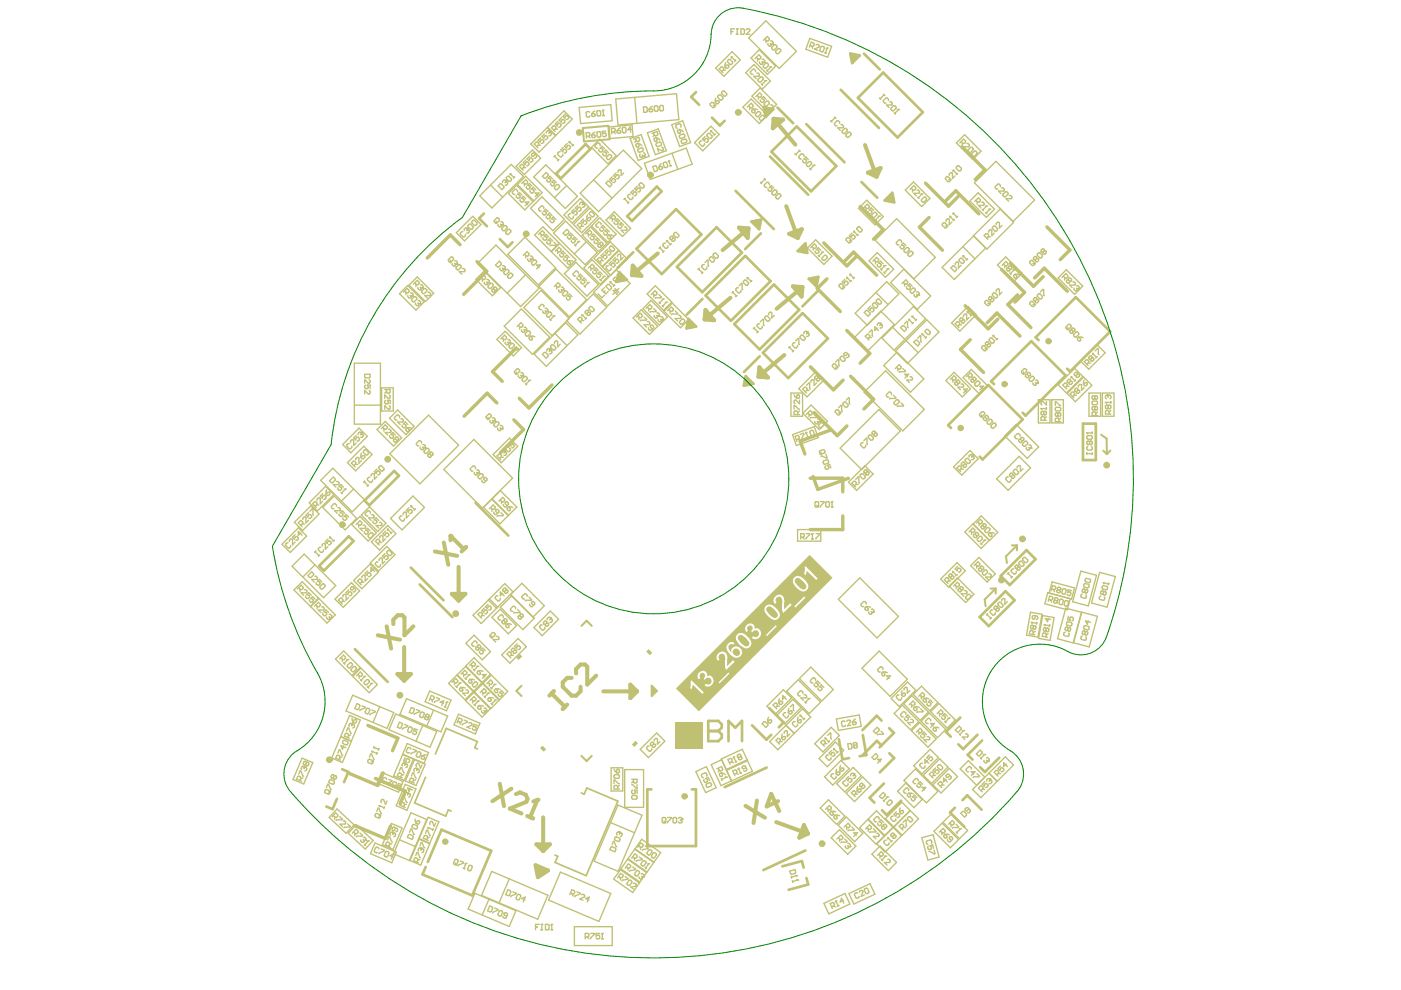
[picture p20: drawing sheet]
<svg xmlns="http://www.w3.org/2000/svg" width="297mm" height="210mm" viewBox="0 0 297 210" stroke-linecap="round" stroke-linejoin="round" font-family="sans-serif">
<g fill="#c0c073">
<path d="M138.2 145.4l1.1 1.1-1.1 1.1z"/>
<path d="M109.4 139.4l.8-.7 .5 .5-.7 .7z"/>
<path d="M114.5 158.6l.5-.5 .8 .8-.5 .5z"/>
<path d="M134 157.9l.7-.8 .6 .5-.8 .8z"/>
<path d="M137 138.2l.5-.6 .8 .8-.5 .5z"/>
</g>
<path d="M123.6 27.2l5.4-.5 .2 2.8-5.4 .5zM233.5 92.2l1.1 .8 .1 3.3M233.9 95.5l.8 .8M235.4 95.5l-.7 .8M214.5 115.6h1.1M215.6 115.6l-2.3 2.4 .2 1.4M215.6 115.6v1.1M210 124.8h1.1M211.1 124.8l-2.3 2.3 .2 1.4M211.1 124.8v1.1M138.2 145.4v2.2" fill="none" stroke="#c0c073" stroke-width=".43"/>
<g fill="none" stroke="#c0c073" stroke-width=".86">
<path d="M164 25.2l4.6 5.5M164 25.2l2 .2-2.2 1.8zM183.4 30.7l2.4 6.8M184 36.6l2.7-1-.9 1.9zM134.2 56.3l1.8 2.2-2-.2zM139.5 53.7l-5.5 4.6M156.7 48.3l2 .1-.2 2zM158.7 48.4l-5.5 4.6M166.7 43.7l2.5 6.7M167.3 49.6l2.7-1-.8 1.8zM149.6 65.7l1.8 2.2-2-.2zM154.9 63.1l-5.5 4.6"/>
<path d="M161 77.9l1.8 2.1-2-.1zM166.3 75.3l-5.5 4.6M168.1 60.7l2 .2-.1 2zM170.1 60.9l-5.4 4.6M85.7 137.2v7.1M95.8 125.9h2.9l-1.5 1.4zM97.2 120.2v7.1M84.3 142.9h2.8l-1.4 1.4zM127.9 146.6h7.2M133.6 145.2l1.5 1.4-1.5 1.4zM113.7 179h2.9l-1.4 1.4zM115.2 173.3v7.1"/>
<path d="M164.6 174.3l6.7 2.5M170.4 174.9l.9 1.9-1.8 .8zM113.6 183.4l2.6 1.2-2.2 1.4zM113.8 184.7l1.3 .6M113.9 184.4l1.4 .5"/>
</g>
<g fill="none" stroke="#c0c073" stroke-width=".29">
<path d="M151.7 14.4l3.5-3.4 1.8 1.7-3.5 3.5zM158.1 15.4l1.8-1.7 3.4 3.5-1.7 1.7zM158.7 8l3.7-3.6 6.5 6.5-3.7 3.6zM159.2 12.3l1.8-1.7 3.5 3.4-1.8 1.8zM171.7 8.1l4.6 1.7-.8 2.3-4.6-1.7zM104 39.2l2.6 2.6M109.4 35.3l3.5-3.5 1.7 1.7-3.5 3.5zM109.7 39.1l1.8-1.7 3.4 3.4-1.7 1.8zM112.5 30.5l3.5-3.5 1.8 1.8-3.5 3.5zM113.2 37.5l2.5-2.6 6.7 6.7-2.6 2.6zM116.1 27l3.5-3.5 1.7 1.7-3.5 3.5zM120.1 39.3l-2.5 2.6"/>
<path d="M122.8 22.8l6.7-.6 .3 3.4-6.7 .6zM125.4 31.3l1.7-1.8 3.5 3.5-1.7 1.7zM125.9 38.1l3.9 3.9M129.1 26.9l4.9-.4 .2 2.4-4.9 .5zM130.5 21l12.9-1.1 .5 5.5-12.9 1.1zM133.6 29.4l2.3-.9 1.7 4.7-2.3 .8zM134.6 20.6l.4 5.5M136.6 34.6l8.9-3.2 1.3 3.4-8.9 3.2zM137.3 28.2l2.3-.9 1.7 4.7-2.4 .8zM142.4 26.4l2.3-.8 1.7 4.6-2.3 .9zM142.5 32.5l1.2 3.4M147.3 30.2l3.4-3.4 1.8 1.7-3.5 3.5z"/>
<path d="M157.5 22.7l1.7-1.7 3.5 3.5-1.7 1.7zM159.4 20.4l1.8-1.8 3.5 3.5-1.8 1.8zM202.8 30.3l1.7-1.7 3.5 3.4-1.7 1.8zM206.6 38.8l4.6-4.6 8.2 8.2-4.6 4.6zM96.7 49.3l3.5-3.4 1.8 1.7-3.5 3.5zM100.9 59.2l1.7-1.7 3.5 3.5-1.7 1.7zM101.2 55.9l3.9-3.9 9.2 9.1-3.9 3.9zM101.7 41.5l6.7-6.7 2.6 2.6-6.7 6.7zM107.7 53.9l3.6-3.6 6.5 6.5-3.7 3.6zM107.8 41l1.7-1.7 3.5 3.5-1.7 1.7zM111.4 58.3l-3.9 3.9M112.5 44.2l2.4-2.5 4.8 4.8-2.5 2.4z"/>
<path d="M113.4 49.8l1.7-1.7 3.5 3.5-1.8 1.7zM116.9 53.4l1.7-1.8 3.5 3.5-1.7 1.7zM117.4 49.4l2.5-2.5 6.7 6.6-2.6 2.6zM119.6 45.6l3.4-3.5 1.8 1.7-3.5 3.5zM119.7 58l2.4-2.4 4.8 4.8-2.5 2.4zM121.6 47.6l3.5-3.5 1.7 1.8-3.5 3.4zM123 41l9.2-9.2 3.9 3.9-9.2 9.2zM123.4 49.9l1.8-1.8 3.5 3.5-1.8 1.7zM123.8 56.8l1.7-1.7 3.5 3.4-1.7 1.8zM124.3 51.3l-2.5 2.5M125.4 47.9l1.7-1.7 3.5 3.4-1.7 1.8zM125.9 54.8l3.5-3.5 1.8 1.7-3.5 3.5z"/>
<path d="M128.5 46.7l1.7-1.8 3.5 3.5-1.7 1.7zM130.7 57.2l2.9 2.9-4.8 4.8-2.9-3 7.1-7-1.8-1.8-3.5 3.5 1.8 1.8M171.2 52.6l1.7-1.8 3.5 3.5-1.7 1.8zM182 44.2l1.8-1.8 3.4 3.5-1.7 1.8zM184.3 55.3l1.7-1.7 3.5 3.5-1.8 1.7zM185.5 50.9l4.6-4.5 8.2 8.2-4.5 4.5zM188.8 59.9l2.8-2.8 5.7 5.7-2.8 2.8zM191.9 40.3l1.8-1.7 3.5 3.5-1.8 1.7zM204.1 52.3l2.6 2.6M205.6 42.6l1.8-1.7 3.5 3.5-1.8 1.7zM206.4 50l2.8 2.8 5.7-5.6-2.8-2.9-12.4 12.4 2.6 2.6 6.7-6.7M211.5 56.2l1.7-1.7 3.5 3.4-1.7 1.8z"/>
<path d="M224.3 58.9l1.8-1.7 3.5 3.5-1.8 1.7zM75.1 77h5.6v12.9h-5.6zM84.7 62.3l1.7-1.8 3.5 3.5-1.7 1.7zM86.7 60.4l1.8-1.7 3.4 3.5-1.7 1.7zM105.4 72l1.7-1.8 3.5 3.5-1.8 1.8zM106.9 69.2l3.7-3.7 5.9 6-3.6 3.6zM111.1 65.2l3.6-3.6 6 5.9-3.7 3.7zM113.3 75.1l6.7-6.7 2.5 2.6-6.7 6.7zM114.2 60.7l3.7-3.6 6.5 6.4-3.7 3.7zM117.7 70.7l2.5 2.6M120.1 68l5.7-5.7 2.8 2.9-5.6 5.6zM130 61.6h.8v.8z"/>
<path d="M130.4 62l-.5 .4M130.4 61.2l.8 .8M131.2 61.2l-.4 .4M134.2 67.4l1.8-1.7 3.4 3.5-1.7 1.7zM136.3 65.5l1.7-1.8 3.5 3.5-1.7 1.7zM137.2 62.3l1.7-1.7 3.5 3.5-1.7 1.7zM140.8 66l1.7-1.7 3.5 3.4-1.7 1.8zM181.1 71.6l5.7-5.6 2.8 2.8-5.7 5.7zM181.3 66.4l6.7-6.7 2.6 2.6-6.7 6.7zM185.7 62l2.6 2.6M187 71.7l6.7-6.7 2.5 2.6-6.6 6.7zM187.4 77.5l2.8-2.8 5.7 5.6-2.9 2.9z"/>
<path d="M189.3 69.4l2.5 2.6M189.8 74.5l6.7-6.7 2.6 2.6-6.7 6.7zM192.1 72.2l2.6 2.6M201.8 68.5l3.4-3.5 1.8 1.7-3.5 3.5zM229.1 76.5l3.5-3.4 1.7 1.7-3.5 3.5zM72.6 94.3l3.5-3.5 1.8 1.7-3.5 3.5zM73.7 98.1l3.4-3.5 1.8 1.8-3.5 3.4zM75.1 85.9h5.6M79.9 91.1l1.8-1.7 3.5 3.4-1.8 1.8zM80.9 82.2h2.5v4.9h-2.5zM82.6 88.7l1.7-1.8 3.5 3.5-1.7 1.7zM82.7 96.2l8.2-8.2 6.3 6.4-8.2 8.2z"/>
<path d="M94.1 99.6l6.4-6.4 8.2 8.2-6.4 6.3zM104.5 96.4l3.5-3.5 1.8 1.7-3.5 3.5zM167.7 83.3h2.5v5h-2.5zM168 92.2l4.6-1.7 .9 2.3-4.6 1.7zM169.4 82.4l3.4-3.5 1.8 1.8-3.5 3.5zM170.2 87.6l1.8-1.7 3.5 3.5-1.8 1.7zM178.1 95l8.2-8.2 4.6 4.6-8.2 8.2zM183.2 83.2l4.6-4.6 8.2 8.2-4.6 4.6zM200.5 80.7l1.8-1.8 3.5 3.5-1.8 1.8zM202.2 99l3.4-3.5 1.8 1.8-3.5 3.4zM204.2 80.1l1.7-1.8 3.5 3.5-1.7 1.7zM213 92.4l2.5-2.4 4.7 4.7-2.4 2.5z"/>
<path d="M220.2 84.8h2.4v4.9h-2.4zM223 84.8h2.5v4.9h-2.5zM224.4 81.6l3.4-3.5 1.8 1.7-3.5 3.5zM226.3 83.4l3.4-3.5 1.8 1.8-3.5 3.5zM230.9 83.3h2.4v5h-2.4zM233.7 83.3h2.5v5h-2.5zM59.8 115.4l3.5-3.5 1.7 1.8-3.5 3.4zM62.4 110.7l3.5-3.4 1.7 1.7-3.4 3.5zM65.6 106.6l3.4-3.5 1.8 1.8-3.5 3.4zM66.8 119.8l-2.6 2.5M68 101.8l2.6-2.5 6.7 6.7-2.6 2.5zM68.4 107.6l2.5-2.4 4.7 4.7-2.4 2.4z"/>
<path d="M74.6 111.2l1.7-1.7 3.5 3.5-1.7 1.7zM75 103.7l-2.6 2.5M76.6 109.2l1.7-1.7 3.5 3.4-1.7 1.8zM78.5 119.3l3.5-3.4 1.7 1.7-3.4 3.5zM78.7 114.9l3.5-3.5 1.7 1.7-3.4 3.5zM82.8 109.9l4.8-4.7 2.4 2.4-4.8 4.7zM102.5 107.6l1.8-1.8 3.4 3.5-1.7 1.8zM104.3 105.8l1.8-1.8 3.5 3.5-1.8 1.7zM169.1 112.3h4.9v2.4h-4.9zM179.9 102.2l3.5-3.4 1.7 1.7-3.5 3.5zM205.8 119.9l1.7-1.7 3.5 3.5-1.7 1.7zM206.3 111.1l1.8-1.7 3.4 3.5-1.7 1.7-3.5-3.5-1.7 1.7 3.4 3.5 1.8-1.8"/>
<path d="M211.3 101.5l4.8-4.7 2.4 2.4-4.8 4.8zM61.9 120.1l2.6-2.6 6.7 6.7-2.6 2.5zM62.3 125.1l1.8-1.8 3.4 3.5-1.7 1.8zM65.9 128.6l1.7-1.7 3.5 3.5-1.8 1.7zM71 127l3.5-3.5 1.8 1.8-3.5 3.5zM71.1 139.8l1.8-1.8 3.5 3.5-1.8 1.7zM75 123.1l3.5-3.5 1.7 1.7-3.5 3.5zM98.8 136.4l1.7-1.7 3.5 3.5-1.7 1.7zM100.3 130.5l6.7-6.8 1.8 1.8-6.8 6.7zM103.5 127.2l1.8 1.8M103.8 127l1.7 1.7M104.3 130.9l1.7-1.7 3.5 3.4-1.7 1.8z"/>
<path d="M106.1 128.7l2.4-2.4 4.8 4.8-2.4 2.4zM106.4 138.9l3.5-3.5 1.7 1.7-3.5 3.5zM108.2 126.1l2.5-2.4 4.7 4.7-2.4 2.5zM113.2 133l3.5-3.4 1.7 1.7-3.5 3.5zM177.7 127.1l4.6-4.6 8.2 8.2-4.6 4.6zM199.4 122.8l3.5-3.5 1.8 1.7-3.5 3.5zM201.3 124.3l1.7-1.8 3.5 3.5-1.8 1.8zM218.5 129.8l2.4 .4-.8 4.9-2.5-.4zM221.1 130.5l2.4 .4-.9 4.9-2.4-.4zM222.2 125.6l4.7 1.3-.6 2.4-4.8-1.3zM223.1 123.4l4.7 1.3-.6 2.3-4.8-1.2zM226 128.9l3.3 .9-1.8 6.5-3.3-.9z"/>
<path d="M229.2 121.1l3.3 .9-1.8 6.5-3.3-.9zM229.4 129.8l3.3 .9-1.8 6.5-3.3-.9zM233.2 121.4l3.3 .8-1.8 6.5-3.3-.9zM72.3 156.2l2.2 .9-1.9 4.6-2.3-1zM74.1 151.7l2.3 .9-1.9 4.6-2.3-1zM74.8 143.4l1.7-1.7 3.5 3.4-1.7 1.8zM74.8 147.4l8.7 3.7-1.4 3.3-8.7-3.7zM80.5 149.8l-1.4 3.4M83.9 151.4l8.7 3.7-1.4 3.3-8.7-3.7zM85.4 160l2.2 .9-1.9 4.6-2.3-1zM86.2 148.1l8.7 3.7-1.4 3.4-8.7-3.7zM86.3 157.6l4.6 2-1 2.2-4.5-1.9z"/>
<path d="M89.6 153.8l-1.4 3.4M91.1 146.5l4.5 1.9-.9 2.3-4.6-1.9zM91.9 150.6l-1.4 3.3M95.1 144.9l1.7-1.8 3.5 3.5-1.7 1.8zM97 143.1l1.7-1.8 3.5 3.5-1.8 1.7zM97.2 151.4l4.6 1.9-1 2.3-4.5-1.9zM98.7 148.6l1.8-1.8 3.5 3.5-1.8 1.7zM98.8 141.2l1.7-1.7 3.5 3.4-1.7 1.8zM100.6 146.7l1.7-1.7 3.5 3.5-1.7 1.7zM102.4 144.9l1.8-1.8 3.5 3.5-1.8 1.8zM135.7 158.9l3.5-3.5 1.8 1.7-3.5 3.5zM162.6 149.7l3.5-3.5 1.7 1.8-3.5 3.5z"/>
<path d="M163.2 157.2l6.9-6.9 1.8 1.7-7 7zM164.6 151.8l3.5-3.5 1.8 1.7-3.5 3.5zM166.7 153.8l1.7 1.7M166.8 146.6l2.4-2.5 4.8 4.8-2.4 2.4zM169.5 143.9l2.4-2.5 4.8 4.8-2.5 2.4zM172.7 157.7l3.5-3.5 1.8 1.7-3.5 3.5zM177.3 152.4l4.9-.8 .4 2.4-4.8 .9zM182.8 141.7l3.6-3.7 6 6-3.7 3.7zM188.9 148.1l3.5-3.5 1.8 1.8-3.5 3.4zM189.6 151.3l1.7-1.8 3.5 3.5-1.7 1.7zM191.6 149.2l1.8-1.7 3.4 3.5-1.7 1.7zM193.3 154.9l1.7-1.7 3.5 3.5-1.8 1.7z"/>
<path d="M193.6 147.2l1.8-1.7 3.5 3.5-1.8 1.7zM195.3 152.9l1.7-1.7 3.5 3.5-1.7 1.7zM197.3 150.9l1.8-1.7 3.4 3.4-1.7 1.8zM64.1 160.7l2.2 1-1.9 4.5-2.3-.9zM71.5 171.5l3.6 3.4-1.7 1.8-3.6-3.4zM75.5 174.9l3.6 3.3-1.7 1.8-3.6-3.3zM79.5 178.7l4.5 2-.9 2.2-4.6-1.9zM80.9 163.8l4.6 1.9-1 2.3-4.5-2zM83 174.6l2.3 1-2 4.5-2.2-1zM84.7 178.1l3.3 1.4M85.9 166.3l2.3 1-1.9 4.5-2.3-1zM87.1 172.3l3.4 1.5-3.7 8.6-3.4-1.4z"/>
<path d="M87.9 161.1l2.2 .9-1.9 4.6-2.2-1zM88.9 177.9l2.2 1-1.9 4.5-2.3-.9zM90.8 173.3l2.3 .9-2 4.6-2.2-1zM129.4 174.4l5.1 2.2M129.6 162.8h2.4v4.9h-2.4zM131 170.7l5.1 2.2-5 11.9-5.1-2.2zM132.4 163.2h4.1v8h-4.1zM136 177.9l4.1 2.9-1.4 2-4.1-2.8zM147.5 163.6l2.3-1 2 4.4-2.2 1.1zM150.8 162.1l2.2-1 2.1 4.4-2.2 1.1zM152.9 160.9l4.5-2 1 2.2-4.5 2.1zM154 163.4l4.5-2.1 1 2.2-4.4 2.1z"/>
<path d="M173.7 160.8l3.4-3.5 1.8 1.8-3.5 3.5zM173.9 171.3l1.7-1.7 3.5 3.5-1.7 1.7zM174.8 164.7l3.5-3.5 1.7 1.8-3.4 3.5zM176.2 177.6l1.8-1.7 3.5 3.5-1.8 1.7zM177.4 166.2l3.5-3.5 1.7 1.7-3.5 3.5zM177.7 175l1.7-1.8 3.5 3.5-1.7 1.7zM179.4 168.2l3.5-3.5 1.8 1.8-3.5 3.4zM182.2 175.5l1.8-1.7 3.5 3.4-1.8 1.8zM184.1 173.7l1.7-1.8 3.5 3.5-1.7 1.7zM185.9 178.9l3.5-3.4 1.7 1.7-3.4 3.5zM187.7 173.6l3.5-3.5 1.8 1.7-3.5 3.5zM189.5 175.4l3.5-3.5 1.7 1.7-3.4 3.5z"/>
<path d="M190.3 167.8l1.7-1.8 3.5 3.5-1.7 1.7zM191.7 165.5l2.4-2.5 4.7 4.8-2.4 2.4zM193.7 162.4l3.5-3.5 1.8 1.7-3.5 3.5zM195.5 177.6l2.3-.6 1.3 4.7-2.4 .7zM195.8 164.4l3.4-3.5 1.8 1.7-3.5 3.5zM197.8 166.4l3.5-3.5 1.7 1.8-3.5 3.4zM198 176.3l1.8-1.8 3.4 3.5-1.7 1.7zM199.9 174.3l1.8-1.7 3.5 3.5-1.8 1.7zM206.2 167.4l6.9-6.9 1.8 1.7-6.9 6.9zM208.8 164.8l-3.5-3.5-1.7 1.7 3.5 3.5M209.7 163.9l1.7 1.8M209.7 163.9l1.7 1.7"/>
<path d="M100.7 189.4l8.7 3.7-1.4 3.3-8.7-3.7zM103.7 190.7l-1.5 3.3M104.3 184.8l11.9 5-2.2 5.1-11.9-5.1zM108 186.3l-2.2 5.1M118.8 184.9l10.7 4.5-2.5 6-10.7-4.6zM121.8 196.5h8v4h-8zM131.5 184.4l4.1 2.8-1.4 2-4.1-2.8zM133.1 182.2l4 2.8-1.4 2-4.1-2.8zM134.6 180.1l4 2.8-1.4 2-4-2.8zM174.7 191.5l4.4-2.1 1.1 2.3-4.5 2.1zM180 189.4l4.5-2 1 2.2-4.5 2.1zM184.9 181.1l1.7-1.7 3.5 3.5-1.8 1.7z"/>
</g>
<g fill="none" stroke="#c0c073" stroke-width=".57">
<path d="M147.6 19.5l-1 1.1 1.6 1.6M178.2 19l8.1 8.1M180.3 11.3l2 .5-1.6 1.6zM180.9 11.5l-.4 .5M181.3 11.5l-.8 .9M181.5 11.8l-.8 .8M181.9 11.8l-1.2 1.2M183.2 11.4l3.3 3.3M117.9 36.8l6.3-6.2 1 1-6.3 6.2zM151 25l1.6 1.6 1-1M161.9 22.8l2.1 .4-1.7 1.6zM162.5 23l-.4 .4"/>
<path d="M162.9 23l-.8 .8M163.1 23.2l-.8 .8M163.3 33.2l8.1 8.1M163.6 32.2l5.3-5.4 8.4 8.4-5.3 5.4zM163.6 23.2l-1.3 1.2M164.8 22.8l3.4 3.3M171 26.3l8.1 8.1M181.9 20.8l5.4-5.4 8.4 8.4-5.4 5.3zM182.7 38.6l3.3 3.3M102.6 45.3l-1 1 1.6 1.7M106 50.7l1.7 1.7 1-1M131.1 59.1l.4 .4"/>
<path d="M131.1 58.7l.8 .8M131.3 57.7l1.6 1.6-2 .4zM131.3 58.1l1.2 1.2M131.3 58.5l.8 .8M133 45.8l6.3-6.2 1 1-6.3 6.3zM134.3 53.5l-3.4 3.3M134.9 52.7l8.4-8.3 5.4 5.3-8.4 8.4zM143.5 56.6l8.4-8.4 5.4 5.4-8.4 8.3zM156 40.5l8.1 8.1M159.3 47l2.1-.4-.5 2zM159.7 47l1.2 1.2M160.1 47l.8 .8"/>
<path d="M160.3 46.8l.8 .8M160.7 46.8l.4 .4M161.3 49.5l-3.3 3.3M169.1 53.2l1.7-1.6 .4 2zM170.8 52l-1.3 1.2M170.8 52.4l-.9 .8M171 53l-.5 .4M171 52.6l-.9 .8M171.5 59.1l2-.4-.4 2zM171.9 59.1l1.2 1.2M172.3 59.1l.8 .8M172.5 58.9l.8 .8"/>
<path d="M172.9 58.9l.4 .4M187.6 42.5l1.6-1.6 .4 2zM189.2 41.7l-.8 .8M189.2 41.3l-1.2 1.2M189.4 41.9l-.8 .8M189.4 42.3l-.4 .4M145.8 68.6l.8 .8M145.8 69l.4 .4M146 67.6l1.6 1.6-2 .4zM146 68l1.2 1.2M146 68.4l.8 .8M148.9 63.4l-3.3 3.3"/>
<path d="M149.6 62.7l8.4-8.4 5.4 5.3-8.4 8.4zM155.7 68.7l8.4-8.4 5.4 5.4-8.5 8.4zM158.1 79.8l1.6 1.6-2 .4zM161.1 75.5l-3.4 3.4M161.8 74.8l8.4-8.4 5.3 5.4-8.4 8.4zM173.5 61.6l-3.4 3.4M220.2 72.1l-.6-.6 8.5-8.5 7.3 7.3-8.5 8.5-.6-.6M157.9 81.2l.4 .4M157.9 80.8l.8 .8M158.1 80.2l1.2 1.2M158.1 80.6l.8 .8M201.6 90.8l-.6-.7 8.5-8.5 7.3 7.3-8.5 8.5-.6-.6"/>
<path d="M210.8 81.4l-.7-.6 8.5-8.5 7.3 7.3-8.5 8.5-.6-.6M229.6 89.8h2.7v7.7h-2.7zM67.7 120l6.2-6.3 1.1 1-6.3 6.3zM77.3 106.1l6.3-6.2 1 1-6.3 6.2zM100.8 106.6l7 7M75.2 137.6l7 7M87.1 120.3l6.9 7M89 123.9l6.9 7M207.7 130.8l5.5-5.4 1.9 1.9-5.5 5.4zM212.2 122.1l5.4-5.5 2 2-5.5 5.4zM159.5 153.8l3 3 1-1M163.1 150.1l3 3.1-1 1"/>
<path d="M177.9 156.8l.7 4.2 1.4-.3M182.9 155.9l.8 4.2-1.4 .2M186.9 152.8l-1-1-3 3M186.9 158.1l-1-1-3 3M188.5 154.4l1 1-3 3M188.6 159.7l1 1-3.1 3.1M203.6 152.1l-3 3.1 1 1M207.2 155.8l-3 3-1-1M208.2 157l-3 3 1 1.1M71.4 169.4l-.9 2.2-1.3-.6M72.5 163.1l1.4 .6-1 2.1M138.1 167.4h-.9v12h10.4v-12h-.9"/>
<path d="M162.5 162.7l-8.9 4.2M187.4 166.1l-3 3.1 1 1M191.1 169.8l-3.1 3-1-1M202.4 171.3l-1 1 3.1 3M204.1 169.7l1-1.1 3 3.1M211.9 160.6l-3.1 3.1-1-1M90.7 182.8l2.9-6.9 10.6 4.5-4.1 9.5-10.5-4.5 .7-1.6M165.9 183.7l4.1-1.1 .4 1.4M170.7 180.3l-8.9 4.2M171 186.2l.4 1.3-4.2 1.2"/>
</g>
<g fill="none" stroke="#c0c073" stroke-width=".73">
<path d="M196.2 38.8l4.9 4.9 2.1-2M203.9 31.1l4.9 4.9-2 2.1M97.5 51.9l-2-2.1-4.9 4.9M101.1 55.5l2.1 2-4.9 4.9M174.7 51.5l4.8 4.9 2.1-2.1M175.3 59.1l-2 2.1 4.9 4.8M178.9 55.5l2.1-2 4.9 4.8M182.4 43.8l4.9 4.9-2.1 2M197 46.1l-2.1 2.1 4.9 4.8M200.6 42.5l2-2 4.9 4.8M212.3 57.1l4.9 4.9-2 2.1M214.2 55.8l4.9 4.9 2.1-2.1"/>
<path d="M219.3 58.9l2.1-2 4.9 4.9M222 48.1l4.8 4.9-2 2.1M109.3 73.9l-4.9 4.9 2.1 2M171.8 77.8l4.9 4.9 2.1-2.1M179.5 70.1l4.9 4.8-2 2.1M180.3 79.8l4.9 4.9-2 2M204.6 64.8l4.9 4.9 2.1-2M205.7 72l-2 2.1 4.8 4.9M209.3 68.4l2.1-2 4.9 4.9M215.7 62.5l-2 2.1 4.9 4.9M105.3 85.4l-2-2-4.9 4.9M108.9 89l2.1 2.1-4.9 4.9"/>
<path d="M117 81.6l-4.9 4.9-2-2.1M172.6 87.5l4.9 4.9 2.1-2.1M176.2 91.2l-6.5 2.3 1 2.8M171.8 101.4h6.9v2.9M172.4 101l1 2.8 6.5-2.4M178.7 109.4v2.9h-6.9M78 153.8l6.4 2.7-1.2 2.7M73.7 163.8l6.4 2.7 1.1-2.6M75.3 175.1l6.4 2.7 1.1-2.7M79.6 165.1l6.4 2.7-1.2 2.6"/>
</g>
<path d="M123.3 132.7l1.1-1.1 1.1 1.1M110.6 145.4l-1.1 1.1 1.1 1.1M138.2 145.4l1.1 1.1-1.1 1.1M123.3 160.3l1.1 1.1 1.1-1.1" fill="none" stroke="#c0c073" stroke-width=".44"/>
<path d="M101.3 158.8l-.6-.3 .5-1.3-6.6-2.8-2.3 5.5M90.2 164.8l-2.3 5.4 6.6 2.8 .6-1.3 .6 .3M123.2 168.1l.7 .3 .5-1.3 6.6 2.8-6.7 15.8-6.6-2.8 .6-1.3-.7-.3" fill="none" stroke="#c0c073" stroke-width=".36"/>
<g fill="#c0c073">
<path d="M143.2 153.1h5.7v5.7h-5.7z" fill-rule="evenodd"/>
<path d="M143.3 146l28.4-28.3 4.8 4.8-28.3 28.3z" fill-rule="evenodd"/>
</g>
<g fill="#fff">
<path d="M146.4 144.4l.2-.1 2.6 2.5-.3 .4-2-2.1-.2 1-.4-.2 .1-.4z"/>
<path d="M148 142.8h.1a.92 .92 0 0 1 1.2-.5 .92 .92 0 0 1 .6 1.1 1.08 1.08 0 0 1 1.3 .5 1.08 1.08 0 0 1-.3 1.4l-.5 .3h-.7l-.3-.3 .2-.3 .6 .2a.76 .76 0 0 0 .5-1.2 .76 .76 0 0 0-1.3 .2l-.2-.4a.63 .63 0 0 0 .2-.9 .63 .63 0 0 0-.9-.1 .63 .63 0 0 0 0 .9l-.4 .3a1 1 0 0 1-.1-1.2z"/>
<path d="M152.3 144.7l2.1-2.1 .3 .2-2.1 2.1z"/>
<path d="M152.1 138.7l.3-.3a1.13 1.13 0 0 1 1.4 0 1.13 1.13 0 0 1 .4 1.3v1.6l1.2-1.3 .4 .3-1.8 1.7a2 2 0 0 1-.3-1.6v-.4a.98 .98 0 0 0-.8-1.4 .72 .72 0 0 0-.5 .5 .72 .72 0 0 0 .2 .7l-.4 .3-.1-.1a.98 .98 0 0 1 0-1.3z"/>
<path d="M158.2 132.7v-.1a.92 .92 0 0 1 1.2-.3 .92 .92 0 0 1 .5 1.1 1.07 1.07 0 0 1 1.4 .4 1.07 1.07 0 0 1-.3 1.4h-.1a1.15 1.15 0 0 1-1.5 0l.3-.3a.75 .75 0 0 0 1.1-.2 .75 .75 0 0 0-.3-1.1 .75 .75 0 0 0-1 .5l-.3-.3a.63 .63 0 0 0 .4-.8 .63 .63 0 0 0-.8-.4 .63 .63 0 0 0-.4 .8l.2 .3-.4 .3v-.1a.87 .87 0 0 1 0-1.2z"/>
<path d="M162.4 134.7l2.1-2.1 .2 .2-2.1 2.1z"/>
<path d="M164.2 126.7l.1-.1a1.12 1.12 0 0 1 1.3-.4 1.12 1.12 0 0 1 .7 1.2l-.1 1.8 1.3-1.3 .3 .4-1.7 1.6-.3-.5v-1.3a1.37 1.37 0 0 0-.5-1.6 .74 .74 0 0 0-.8 .4 .74 .74 0 0 0 .1 .9l-.3 .2a1.16 1.16 0 0 1-.1-1.3z"/>
<path d="M168.4 128.6l2.1-2.2 .2 .3-2.1 2.1z"/>
<path d="M170.6 120.3l.2-.2 2.6 2.6-.3 .3-2.1-2-.2 1-.3-.3 .2-.8z"/>
<path d="M154.2 136.6a1.03 1.03 0 0 1 1.6-.3l-.3 .4a.72 .72 0 0 0-1 .2 .72 .72 0 0 0 .2 1l.3 .3a1.12 1.12 0 0 1 .8-1.1 1.12 1.12 0 0 1 1.3 .5 1.23 1.23 0 0 1-.3 1.7 1.23 1.23 0 0 1-1.7-.3 1.94 1.94 0 0 1-.9-2.4zM155.5 137.8a.82 .82 0 0 0 .2 1.1 .82 .82 0 0 0 1.1-.2v-.1a.81 .81 0 0 0-.3-1 .81 .81 0 0 0-1 .2z"/>
<path d="M156.6 134.8a1.22 1.22 0 0 0 .5 1.5l.1 .1a1.05 1.05 0 0 0 1.6 .4 1.33 1.33 0 0 0-.6-1.5 1.34 1.34 0 0 0-1.5-.6zM156.2 134.7a1.37 1.37 0 0 1 2.2 .2l.3 .3a1.21 1.21 0 0 1 0 2.1 1.9 1.9 0 0 1-2.1-.8 1.64 1.64 0 0 1-.6-1.5z"/>
<path d="M162.6 128.8a1.22 1.22 0 0 0 .6 1.5v.1a1.05 1.05 0 0 0 1.7 .3 1.91 1.91 0 0 0-1.2-1.9 .72 .72 0 0 0-1.1 0zM162.4 128.4a1.78 1.78 0 0 1 2.4 .8 1.26 1.26 0 0 1 .5 1.3 1.26 1.26 0 0 1-.9 1h-.1a2.7 2.7 0 0 1-2.2-2.4z"/>
<path d="M168.6 122.7a1.19 1.19 0 0 0 .6 1.6h.1a1.14 1.14 0 0 0 1.4 .6 .88 .88 0 0 0-.2-1.4l-.3-.3a1.21 1.21 0 0 0-1.5-.5zM168.4 122.4h.1a1.56 1.56 0 0 1 2.1 .6l.1 .1a1.44 1.44 0 0 1 .3 2 1.47 1.47 0 0 1-2.1-.5 1.56 1.56 0 0 1-.6-2.1z"/>
</g>
<path d="M150.2 152.9v4.2h2.1l.7-.7v-.7l-.7-.7h-2.1" fill="none" stroke="#c0c073" stroke-width=".57"/>
<circle cx="150.2" cy="155" r=".29" fill="#c0c073"/>
<path d="M150.2 152.9h2.1l.7 .7v.7l-.7 .7h-2.1M154.5 157.1v-4.2l1.4 1.4 1.4-1.4v4.2" fill="none" stroke="#c0c073" stroke-width=".57"/>
<g fill="none" stroke="#c0c073" stroke-width=".29">
<path d="M201.7 80.2l.4 .4h.3l.3-.3v-.2l-.4-.4-.8 .8M202 80.5v.5M202.8 81l.2-.4h.2l.3 .3-.1 .4h-.3M202.8 81l-.4 .1v.3l.3 .3h.3l.1-.4M202.8 81l.3 .3M203.8 81.4h.2l.3 .3v.3l-.1 .1h-1.1l.5 .5M204.8 83l-.5-.5h.8l-.8 .8M227.4 84.1l.4-.4v-.3l-.2-.3h-.3l-.4 .4 .8 .8M227.7 83.8h.5M228.5 82.7l-.1-.4h-.3l-.3 .3v.3l.4 .1M228.5 82.7h.3l.1 .4-.3 .3h-.2l-.2-.4M228.5 82.7l-.3 .3"/>
<path d="M228.6 82.1v-.3l.3-.3h.3l.1 .1v1.1l.6-.5M229.7 81.5l.4-.4 .4 .1v.3l-.2 .3h-.3zM229.9 80.6l-.2 .9M96.5 182.3l.2-.1 .4 .1 .1 .3-.3 .7-.3 .1-.3-.2-.1-.2zM96.6 183l.2 .5M97.6 182.5l.7 .3-1.2 .8M98.2 184l.3 .2M98.8 183.1h.1M98.8 183.1l-.4 1M98.8 183.1l-.2 .1M99.4 183.5l.3-.1 .3 .2 .1 .2-.3 .7-.2 .1-.4-.1-.1-.3z"/>
</g>
<path d="M92.2 116.9l4.7 1M94.1 115l.9 4.7M95.5 113.6l2.8 2.8M98.8 116l-.9 .9M80.1 134.7l4.7 .9M82 132.8l.9 4.7M83.4 132.3v-.9l.9-1h1l.5 .5v3.8l1.8-1.9M158.1 170.9l4.1 2.5M160.5 169.7l-.7 4.8M165 169.9l-2.5 1.1 1-2.7 1.7 3.7" fill="none" stroke="#c0c073" stroke-width=".86"/>
<circle cx="95.5" cy="113.6" r=".43" fill="#c0c073"/>
<path d="M95.5 113.6v1M116.9 147l2.9 2.9M117.4 146.6l-.9 .9M120.3 149.4l-1 .9M121.2 143.7h-.9l-1 1v.9l1.9 1.9h.9l1-.9v-1M122.1 142.8v-1l1-.9h.9l.5 .5v3.7l1.9-1.8M106 166.2l.9 4.7M108.4 167.2l-4 2.7M109.4 168.4l.9-.4 1.2 .5 .4 .9-.3 .6-3.5 1.4 2.4 1.1M111.8 173l1.2 .5M114 169.6l-1.6 3.7" fill="none" stroke="#c0c073" stroke-width=".86"/>
<g fill="none" stroke="#c0c073" stroke-width=".29">
<path d="M153 19.6l.3-.3h.2l.6 .5v.3l-.3 .3h-.3l-.5-.6zM153 15.2l.4-.4v-.3l-.2-.3h-.3l-.4 .4 .8 .8M153.3 14.9h.5M153.7 14.2l.4-.4 .4 .1v.3l-.3 .3h-.2zM153.8 13.3l-.1 .9M154.2 12.9l.3-.3h.3l.5 .5v.3l-.2 .3h-.3l-.6-.6zM155.1 12.1h.1M155.1 12.1l.8 .8M155.1 12.1v.2M156 12.7l-.3 .3M160.2 15.2v-.2l-.3-.3h-.3l-.5 .5v.3l.3 .3h.2M160.4 12.2l.4 .4h.2l.3-.3v-.3l-.4-.4-.8 .8"/>
<path d="M160.5 15.5h.2l.3 .3v.2l-.1 .2h-1.1l.5 .5M160.6 12.4v.6M160.7 16.8l.6-.5h.2l.3 .3v.2l-.5 .6h-.3l-.3-.3zM161 13.1v.3l.3 .2 .4-.1v-.3M161.4 17.8l.3 .3M161.6 12.6h.2l.3 .2-.1 .4M161.6 13.1l.1 .1M161.7 13.2h.3M161.8 13.9l.6-.5h.3l.2 .2v.3l-.5 .5h-.3l-.3-.2zM162 13.2h.1M162.1 17.1h.2M162.1 8.3l.5 .4h.2l.3-.3v-.3l-.4-.4-.8 .8"/>
<path d="M162.3 17.1h.1M162.3 17.1l-.8 .8M162.4 8.5v.6M162.5 14.9l.3 .2M162.8 9.2v.3l.3 .3h.3l.1-.4M163.2 14.2h.3M163.4 8.7h.2l.3 .3-.1 .4M163.4 9.2l.1 .2M163.5 14.2h.1M163.5 14.2l-.8 .8M163.5 9.4h.3M163.6 10l.6-.5h.2l.3 .3v.2l-.5 .6h-.3l-.3-.3z"/>
<path d="M163.8 9.4h.1M164.4 10.8l.6-.5h.2l.3 .3v.2l-.5 .6h-.3l-.3-.3zM171.7 9.7l.6 .2 .2-.2 .1-.3-.1-.3-.5-.2-.4 1.1M172.1 9.8l.2 .5M173 9.5l.2-.1 .4 .1 .1 .5-1 .4 .7 .3M174.1 9.9l.2-.1 .4 .1 .1 .3-.3 .7-.2 .1-.4-.1-.1-.3zM174.8 11.2l.4 .1M175.4 10.2h.1M175.4 10.2l-.4 1.1M175.4 10.2l-.2 .1M187.3 20l.3 .2M105.6 39.4l.4-.4h.3l.5 .5v.3l-.4 .4z"/>
<path d="M107.2 38.3h.1M107.2 38.3l-.4-.1-.2 .3v.2M107.2 38.6l.4 .1v.3l-.2 .3h-.3M107.2 38.3v.3M107.2 38.6l-.1 .1M107.4 37.6l.2-.2h.3l.5 .5v.3l-.2 .3h-.3l-.5-.6zM108.2 36.8h.1M108.2 36.8v.3M108.2 36.8l.8 .8 .1-.1-.3 .3M110.7 35.8l.4-.4v-.2l-.3-.3h-.3l-.4 .4 .8 .8M110.9 38.6l.4 .4h.3l.3-.2v-.3l-.5-.4-.8 .8M110.9 35.6h.6"/>
<path d="M111.2 38.9v.5M111.5 33.9l-.6 .6 .4 .4 .3-.6h.3l.3 .3v.3l-.3 .3h-.3M112.3 33.1l-.6 .6 .5 .4 .2-.6h.3l.3 .3v.3l-.3 .2h-.3M112.8 39.4l-.5-.5-.4 .4 .4 .1 .1 .4-.3 .3h-.2l-.3-.3v-.2M113.5 32.7l-.4 .4-.4-.1v-.3l.3-.2h.2l.6 .5v.3l-.3 .2h-.3M113.8 31.1l.4-.4v-.3l-.3-.3h-.2l-.4 .4 .8 .8M114.1 30.8h.5M114.6 29.2l-.5 .5 .4 .4 .3-.5h.2l.3 .3v.2l-.3 .3h-.2M115 37.4l.8-.8 .4 .4v.2l-.5 .6h-.3zM115.4 28.4l-.5 .5 .4 .4 .3-.5h.2l.3 .2v.3l-.3 .3h-.2M116.5 27.8h.1M116.5 28.1l.4 .1v.3l-.3 .3h-.2"/>
<path d="M116.5 28.1l-.1 .1M116.5 27.8l-.4-.1-.3 .3v.2M116.5 27.8v.3M117.1 37.9l-.5-.5-.4 .4 .4 .1 .1 .4-.2 .3h-.3l-.3-.3v-.2M117.5 27.6l.4-.4v-.2l-.3-.3h-.3l-.4 .4 .8 .8M117.6 39.7l.5-.6h.3l.2 .3v.3l-.5 .5h-.3l-.2-.3zM117.6 33.1l.8 .8-.2 .2 .3-.3M117.7 33l-.3 .3M117.7 27.4h.6M118 38.7l-.6-.5-.4 .4 .6 .3v.2l-.3 .3h-.3l-.3-.3v-.2M118.3 25.7l-.6 .6 .4 .4 .3-.6h.3l.2 .3v.3l-.2 .3h-.3M118.8 32.2h-.3l-.3 .3v.2l.6 .6h.2l.3-.3v-.3"/>
<path d="M119.1 24.9l-.6 .6 .4 .4 .3-.6h.3l.2 .3v.3l-.2 .2h-.3M119.4 31.2l-.5 .6 .4 .4 .3-.6h.3l.2 .3v.3l-.2 .3h-.3M119.9 24.1l-.6 .6 .4 .4 .3-.6h.3l.3 .3v.3l-.3 .2h-.3M120.3 30.4l-.6 .6 .4 .4 .3-.6h.3l.2 .3v.3l-.2 .2h-.3M120.7 30h.1M120.7 30l.8 .8 .1-.1-.3 .3M120.7 30v.3M124.3 28.9h.6l.2-.2-.1-.4-.2-.2-.5 .1 .1 1.1M124.7 28.9l.4 .3M125 23.8l-.2-.2-.4 .1-.1 .2v.7l.2 .2h.4l.2-.2M125.4 24.2l.6-.1 .2 .4-.1 .2h-.4l-.2-.2zM125.4 28.6h.6l.2 .3-.1 .2-.4 .1-.2-.2z"/>
<path d="M126.1 23.5l-.7 .7M126.2 28l-.8 .6M126.7 23.5l.4-.1 .2 .2 .1 .8-.2 .2h-.4l-.2-.2-.1-.7zM126.7 27.9h.4l.2 .2 .1 .7-.2 .2-.4 .1-.2-.2v-.8zM127.2 30.9v-.3l-.2-.3h-.3l-.5 .6v.2l.2 .3h.3M127.9 23.4h.1M127.9 23.4l.1 1.1M127.9 23.4l-.2 .2M128.1 24.5h-.3M128.2 31.5l-.6-.5-.4 .4 .6 .3v.2l-.3 .3h-.3l-.2-.3v-.2M128.4 27.8l-.7 .1v.5l.6-.2 .2 .2v.3l-.1 .2-.4 .1-.2-.2M128.5 38.8l.4-.4h.2l.6 .6v.2l-.4 .4z"/>
<path d="M128.6 33.3l.5-.5h.3l.3 .2v.3l-.6 .5h-.2l-.3-.2zM129 32.4l-.5-.6-.4 .4 .5 .3v.3l-.3 .2h-.2l-.3-.2v-.3M129.7 28h.6l.1-.3v-.3l-.2-.2h-.6l.1 1.2M129.8 37.5l-.5 .5 .4 .4 .2-.5h.3l.3 .3v.2l-.3 .3h-.3M130.1 28l.4 .3M130.6 36.7l-.5 .5 .4 .4 .3-.5h.2l.3 .2v.3l-.3 .3h-.2M130.8 27.7h.6l.2 .3-.2 .2-.3 .1-.3-.2zM131 36.5v-.2l.3-.3h.3l.1 .1v1.1l.5-.5M131.5 27.1l-.7 .6M132.1 27h.4l.2 .2v.7l-.1 .2-.4 .1-.2-.2-.1-.8zM133.9 27.4l-.8 .1 .5-.6 .1 1.1M134.7 29.4l.2 .5 .3 .1 .3-.1 .1-.3-.2-.5-1 .4"/>
<path d="M134.8 29.7l-.2 .5M134.9 30.5l.4-.1 .2 .5-.1 .3-.5-.1-.1-.3zM135.1 39.5l-.5 .5 .4 .4 .2-.5h.3l.3 .2v.3l-.3 .3h-.3M135.3 30.4l.8 .5M135.3 31.6l.7-.3 .3 .1 .1 .4-.1 .2-.7 .3-.3-.1-.1-.4zM135.5 39.1l.3-.3h.3l.5 .5v.3l-.3 .3h-.2l-.6-.6zM135.7 32.7l-.1 .2 .1 .4h.5l.1-.2M136.2 32.9l.1 .2M136.3 33.1l.2 .1M136.4 22.7l.6-.1 .2 .2 .1 .8-.2 .2h-.6zM136.4 32.4l.3 .1 .1 .4-.3 .3M136.5 33.2h.1"/>
<path d="M137.6 23.2l.6-.1 .2 .4-.2 .2h-.4l-.2-.2zM138.3 22.5l-.7 .7M138.4 35.3l.5-.2 .3 .2 .2 .7-.1 .2-.5 .2zM138.6 28.2l.2 .5 .2 .1 .4-.1 .1-.3-.2-.5-1.1 .4M138.7 28.5l-.2 .5M138.8 29.3l.3-.1 .2 .5-.1 .2h-.4l-.1-.4zM138.9 22.5l.4-.1 .2 .2v.8l-.1 .2h-.4l-.2-.2-.1-.7zM139.1 29.2l.8 .5M139.2 30.4l.7-.3 .2 .1 .2 .4-.2 .2-.7 .3-.2-.1-.1-.4zM139.7 35.5l.5-.2 .3 .3-.1 .2-.4 .2-.2-.2zM140 22.4l.4-.1 .2 .2 .1 .8-.2 .2h-.4l-.2-.2-.1-.7zM140.2 34.7l-.5 .8"/>
<path d="M140.3 31.2l.2 .1 .2 .4-.3 .3-1-.5 .2 .7M140.7 34.5l.4-.1 .2 .1 .3 .7-.1 .2-.4 .2-.2-.2-.3-.7zM141.8 34.1h.1M141.8 34.1l.4 1.1 .2-.1-.4 .1M141.8 34.1l-.1 .2M143.7 27.6l.4-.2 .2 .6-.1 .2h-.4l-.2-.4zM144.1 27.4l.8 .6M144.1 28.6l.7-.2 .3 .1 .1 .4-.1 .2-.7 .3-.3-.1-.1-.4zM144.3 27l.1-.3-.1-.3-.2-.2-.8 .3-.1 .2 .2 .4 .2 .1M144.5 29.7l.7-.2 .3 .1 .1 .3-.1 .3-.7 .2-.3-.1-.1-.3zM148.8 29.9h-.3l-.2 .3v.2l.5 .6h.3l.3-.3v-.3M149.5 28.9l-.6 .6 .5 .4 .2-.5h.3l.3 .2v.3l-.3 .3h-.3"/>
<path d="M149.9 28.5l.3-.2h.2l.6 .5v.3l-.3 .3h-.3l-.5-.6zM150.6 22l.2-.3h.3l.5 .6v.2l-.2 .3h-.3l-.5-.5zM150.7 27.7h.1M150.7 27.7l.8 .8M150.7 27.7v.3M151.2 22.4h.6M151.6 28.4l-.2 .3M151.6 21.7l.5-.4 .4 .2v.2l-.3 .3h-.3zM151.8 20.8l-.2 .9M152.5 20.1h.2l.6 .6v.2l-.3 .3h-.3l-.5-.5v-.3zM158.7 22.4l.4 .4h.3l.2-.2v-.3l-.4-.4-.8 .8M159 22.7v.5"/>
<path d="M159.4 23.4l.2-.3 .5 .4v.3l-.5 .1-.2-.2zM159.6 23.1l1 .1M160.2 24.2l.5-.5h.3l.3 .2v.3l-.6 .5h-.2l-.3-.2zM160.5 20.2l.4 .4h.3l.3-.3v-.2l-.4-.4-.8 .8M160.8 20.5v.5M161 25l.5-.5h.3l.3 .2v.3l-.6 .5h-.2l-.3-.2zM161.2 38.7l.3 .2M162 22l.6-.6h.2l.3 .3v.3l-.5 .5h-.3l-.3-.3zM162 37.8l.3 .3M162.2 38l-.8 .8M162.4 21l-.5-.5-.4 .4 .5 .3v.2l-.3 .3h-.2l-.3-.3v-.2M163.1 39.2v-.3l-.2-.2h-.3l-.6 .5v.3l.3 .2h.3"/>
<path d="M163.4 22.2h.2l.3 .3v.3l-.1 .1h-1.1l.5 .6M164.1 39.9l-.6-.6-.4 .4 .6 .3v.3l-.3 .2h-.3l-.2-.2v-.3M168.6 32.6l.2 .3M169.4 31.8l.2 .3M169.5 31.9l-.8 .9M170.4 33.2v-.3l-.2-.3h-.3l-.5 .6v.2l.2 .3h.3M171 34.8l.5-.6h.3l.3 .3v.3l-.6 .5h-.2l-.3-.3zM171.4 33.8l-.5-.5-.5 .4 .6 .3v.2l-.3 .3h-.3l-.2-.3v-.2M171.7 35.7l.2 .3M172.3 35h.3M172.6 35h.1M172.6 35l-.8 .9"/>
<path d="M176.1 25.6l.3 .3M176.9 24.8l.3 .3M177.1 24.9l-.8 .8M178 26.1v-.2l-.3-.3h-.2l-.6 .5v.3l.3 .3h.3M178.3 26.4h.2l.3 .3-.1 .4h-1.1l.5 .5M178.5 27.8l.6-.6h.3l.2 .3v.3l-.5 .5h-.3l-.3-.3zM179.4 28.6l.5-.6h.3l.2 .3v.3l-.5 .5h-.3l-.2-.3zM186.5 20.8l.3 .3M187.4 20.1l-.8 .8M188.4 21.3v-.2l-.3-.3h-.3l-.5 .5v.3l.3 .3h.2M188.6 21.6h.3l.3 .3v.2l-.2 .2h-1l.5 .5M188.9 22.9l.6-.5h.2l.3 .3v.2l-.5 .6h-.3l-.3-.3z"/>
<path d="M190.3 23.2h.2M190.5 23.2h.1M190.5 23.2l-.8 .8 .2 .2-.3-.3M193.2 39.9l.4 .4h.3l.2-.3v-.2l-.4-.4-.8 .8M200.5 37.7l.2-.3h.3l.5 .6v.3l-.2 .2h-.3l-.5-.5zM201.1 38.1h.6M201.3 37.2v-.3l.2-.3h.3l.1 .2v1l.6-.5M202.1 36.1h.1M202.1 36.1l.8 .8 .1-.1-.2 .2M202.1 36.1v.3M202.8 35.4l.2-.2h.3l.5 .5v.3l-.2 .2h-.3l-.5-.5zM203.8 30l.4 .4h.2l.3-.2v-.3l-.4-.4-.8 .8"/>
<path d="M204 30.3v.5M205 30.4h.2l.3 .3-.1 .4h-1.1l.5 .5M205.2 31.8l.6-.6h.3l.2 .3v.3l-.5 .5h-.3l-.3-.3zM206.1 32.6l.5-.6h.3l.2 .3v.3l-.5 .5h-.3l-.2-.2zM212.1 39.6v-.3l-.3-.3h-.2l-.6 .6v.2l.3 .3h.3M212.4 39.8h.2l.3 .3-.1 .4h-1.1l.5 .6M87.9 60l.4 .4h.3l.3-.3v-.3l-.4-.4-.9 .8M95.1 55l.5-.5h.3l.3 .3v.2l-.6 .6h-.3l-.2-.3zM95.5 55.2v.5M95.9 55.9v.2l.3 .3 .4-.1v-.3M96.4 55.3h.3l.3 .3-.2 .4M96.4 55.9l.2 .1"/>
<path d="M96.6 56h.2M96.7 56.7l.5-.6h.3l.3 .3v.3l-.6 .5h-.2l-.3-.3zM96.8 56h.1M98 56.9h.3l.3 .3-.2 .4h-1l.5 .5M98.1 49.1h-.2l-.3 .3v.3l.5 .5h.3l.3-.2v-.3M99.1 48.5h.1M99.1 48.7l.4 .2v.2l-.3 .3h-.2M99.1 48.5l-.4-.2-.3 .3v.3M99.1 48.5v.2M99.1 48.7l-.1 .2M99.2 47.8l.3-.3h.3l.5 .6v.2l-.3 .3h-.2l-.6-.5zM100 47l.3-.3h.3l.5 .6v.2l-.3 .3h-.2l-.6-.5z"/>
<path d="M102 58.9l.4 .4h.3l.2-.3v-.3l-.4-.4-.8 .8M102.3 59.1v.6M102.7 59.8v.3l.2 .2h.3l.1-.4M103.2 59.3h.3l.2 .2-.1 .4M103.2 59.8l.1 .1M103.3 59.9h.3M103.6 59.9h.1M104.8 46.8l.5-.6h.3l.3 .3v.3l-.6 .5h-.2l-.3-.3zM105.1 56.2l.8-.8 .4 .4v.3l-.6 .5h-.2zM105.2 46.9v.5M105.6 47.6v.2l.3 .3 .4-.1v-.3M106 56.9v.2l.3 .3 .4-.1v-.3"/>
<path d="M106.1 47h.3l.3 .3-.1 .4M106.1 47.6l.2 .1M106.3 47.7h.3M106.4 48.4l.6-.6h.2l.3 .3v.3l-.5 .5h-.3l-.3-.3zM106.6 47.7h.1M106.6 56.3h.2l.3 .3-.1 .4M106.6 56.9l.1 .1M106.7 57h.3M106.8 57.7l.6-.6h.2l.3 .3v.3l-.5 .5h-.3l-.3-.3zM107 57h.1M107.6 58.5l.6-.6h.2l.3 .3v.3l-.5 .5h-.3l-.3-.2zM107.8 48.6h.2l.3 .3v.3l-.5 .5h-.3l-.3-.3v-.2z"/>
<path d="M109.7 40.7v-.3l-.2-.3h-.3l-.6 .6v.3l.3 .2h.3M110.7 41.4l-.6-.6-.4 .4 .6 .3v.3l-.3 .2h-.3l-.2-.2v-.3M111.2 53.9l.4 .4h.3l.3-.3v-.2l-.5-.4-.8 .8M111.5 42.2l-.6-.6-.4 .4 .6 .3v.3l-.3 .2h-.3l-.2-.2v-.3M111.5 54.2v.5M111.9 43.4l-.6-.6h.9l-.9 .8M111.9 54.8v.3l.3 .3 .4-.2v-.2M112.4 54.3h.3l.3 .3-.2 .4M112.4 54.8l.2 .2M112.6 55h.2M112.7 55.7l.5-.6h.3l.3 .3v.3l-.6 .5h-.2l-.3-.3zM112.8 55h.1"/>
<path d="M113.6 40.2l-.5-.5-.4 .4 .5 .3v.2l-.3 .3h-.2l-.3-.3v-.2M114 41.5l-.5-.6h.8l-.8 .8M114.3 56.7l-.5-.5h.8l-.8 .8M114.5 49.4l.4 .5h.2l.3-.3v-.3l-.4-.4-.8 .8M114.7 49.7v.6M115.3 44.2v-.2l-.3-.3h-.2l-.6 .5v.3l.3 .3h.3M116.2 44.9l-.5-.5-.4 .4 .5 .2v.3l-.2 .3h-.3l-.3-.3v-.3M116.3 50.3l-.5-.6-.4 .4 .4 .2 .1 .4-.2 .2h-.3l-.3-.2v-.3M117 45.7l-.5-.5-.4 .4 .5 .2v.3l-.2 .3h-.3l-.3-.3v-.3M117.1 51.1l-.5-.6-.4 .4 .5 .3v.3l-.2 .2h-.3l-.3-.2v-.3M117.4 51.3l.6 .6-.2 .1h-1.1l-.1 .1M117.9 46.5l-.6-.5-.4 .4 .4 .1 .2 .4-.3 .3h-.3l-.3-.3v-.3"/>
<path d="M118 53l.4 .4h.3l.2-.3v-.2l-.4-.5-.8 .9M118.3 53.3v.5M119.4 49.4l.8-.8 .4 .4v.3l-.5 .6h-.3zM119.9 53.8l-.6-.5-.4 .4 .6 .2v.3l-.3 .3h-.3l-.2-.3v-.3M120.3 55.6l.3-.3 .4 .4v.3l-.4 .1-.3-.3zM120.6 55.3l.9 .1M120.7 54.6l-.5-.5-.5 .4 .5 .1 .1 .4-.3 .3h-.3l-.2-.3v-.3M121 45.3h-.2l-.3 .3v.2l.5 .6h.3l.3-.3v-.3M121.5 50l-.5-.6-.4 .5 .5 .2v.3l-.2 .3h-.3l-.3-.3v-.3M121.7 44.4l-.5 .5 .4 .4 .1-.4 .4-.1 .3 .2v.3l-.3 .3h-.3M121.8 51.9l.3 .2M122.3 50.8l-.5-.5-.4 .4 .4 .1 .1 .4-.2 .3h-.3l-.3-.3v-.3"/>
<path d="M122.5 51.2h.3M122.5 43.5l-.5 .6 .4 .4 .3-.5h.2l.3 .2v.3l-.3 .3h-.2M122.6 58v-.3l-.3-.2h-.2l-.6 .5v.3l.3 .3h.3M122.8 51.2h.1M122.8 51.2l-.9 .8M122.9 48.3l.4-.4v-.3l-.2-.3h-.3l-.4 .4 .8 .8M123.2 48h.5M123.6 58.7l-.6-.6-.4 .5 .6 .2v.3l-.3 .3h-.3l-.3-.3v-.3M123.6 43h.1M123.6 43l-.4-.1-.3 .2v.3M123.6 43.3h.3l.1 .4-.3 .3h-.2M123.6 43v.3"/>
<path d="M123.6 43.3l-.1 .1M123.7 46.4l-.5 .5 .4 .4 .3-.5h.2l.3 .3v.2l-.3 .3h-.2M124.4 59.5l-.6-.5-.4 .4 .6 .2v.3l-.3 .3h-.3l-.2-.3v-.3M124.5 49.3l.4 .5h.3l.2-.3v-.3l-.4-.4-.8 .8M124.5 59.9h.3M124.5 45.6l-.1 .9M124.7 49.6v.6M124.8 59.9h.1M124.8 59.9l-.8 .8M124.8 46.1l.4 .1v.3l-.3 .3h-.2l-.3-.3zM124.9 45.2l.3-.3h.3l.5 .5v.3l-.2 .3h-.3l-.6-.6zM125 56.6l.4 .4h.3l.3-.3v-.3l-.4-.4-.9 .8"/>
<path d="M125.3 56.8v.6M126.4 50.2l-.6-.6-.4 .4 .6 .3v.3l-.3 .2h-.3l-.2-.2v-.3M126.9 57.4l-.5-.6-.4 .4 .5 .3v.3l-.3 .2h-.2l-.3-.2v-.3M127.2 51.8l.1-.4h.3l.2 .2v.3l-.4 .1M127.2 51l-.6-.6-.4 .4 .4 .2 .2 .4-.3 .2h-.3l-.2-.2v-.3M127.2 51.8l-.4 .1v.3l.2 .2h.3l.1-.4M127.2 51.8l.2 .2M127.2 55.6l.4-.5v-.2l-.3-.3h-.3l-.4 .4 .8 .8M127.4 47.7v-.3l-.2-.3h-.3l-.5 .6v.2l.2 .3h.3M127.4 55.3h.6M127.7 58.2l-.5-.6-.4 .4 .5 .3v.3l-.3 .3h-.2l-.3-.3v-.3M127.8 58.6h.3"/>
<path d="M128 53.7l-.6 .5 .5 .4 .2-.5h.3l.3 .2v.3l-.3 .3h-.3M128.1 58.6h.1M128.1 58.6l-.8 .8 .1 .1-.2-.2M128.4 48.3l-.5-.5-.5 .4 .6 .3v.2l-.3 .3h-.3l-.2-.3v-.2M128.8 50.1l.3-.3 .4 .4v.3l-.4 .1-.3-.2zM128.8 52.9l-.5 .5 .4 .4 .2-.5h.3l.3 .2v.3l-.3 .3h-.3M129 56.3h-.2l-.3 .3v.3l.5 .5h.3l.3-.3v-.2M129.1 49.8l.9 .2M129.2 52.4l.3-.2h.2l.6 .5v.3l-.3 .3h-.3l-.5-.6zM129.2 49.1l-.5-.5-.4 .4 .5 .3v.2l-.3 .3h-.2l-.3-.3v-.2M129.4 59.8h.1M129.4 59.8l.8 .8"/>
<path d="M129.4 59.8v.2M129.5 46.1l.4 .4h.3l.3-.3v-.2l-.4-.4-.8 .8M129.7 55.4l-.5 .5 .4 .4 .2-.5h.3l.3 .3v.2l-.3 .3h-.3M129.8 46.4v.5M130.5 54.6l-.5 .5 .4 .4 .3-.5h.2l.3 .2v.3l-.3 .3h-.2M130.7 59.2v-.2l-.4-.2-.3 .3v.3l.4 .1M130.7 59.2l-.3 .3M130.7 59.2l.4 .2v.2l-.2 .3-.5-.1v-.3M130.9 54.4v-.2l.3-.3 .4 .1v1.1l.5-.5M131.1 58h.3l.5 .6v.2l-.2 .3h-.3l-.5-.5v-.3zM131.4 46.9l-.5-.5-.4 .4 .5 .3v.2l-.2 .3h-.3l-.3-.3v-.2M132.2 47.7l-.5-.5-.4 .4 .5 .3v.2l-.2 .3h-.3l-.3-.3v-.2"/>
<path d="M132.4 48.1h.2l.3 .3v.3l-.1 .1h-1.1l.5 .5M132.4 42.2l.8 .8M132.5 42l-.2 .3M133.4 42.8l-.3 .3M133.6 41.2h-.2l-.3 .3v.3l.5 .5h.3l.3-.3v-.2M134.3 40.3l-.5 .5 .4 .4 .2-.5h.3l.3 .3v.2l-.3 .3h-.3M139.9 52.5l.8 .8M140 52.4l-.3 .3M140.8 53.2l-.3 .3M141.1 51.6h-.3l-.3 .2v.3l.6 .6h.3l.2-.3v-.3M141.4 51h.1M141.4 51l.8 .8 .1-.1-.3 .3"/>
<path d="M141.4 51v.3M142.7 50.5l.4 .1v.3l-.3 .3h-.2l-.2-.4M142.7 50.5l-.1-.4h-.3l-.3 .3v.2l.4 .2M142.7 50.5l-.3 .3M142.8 49.5l.3-.2h.3l.5 .5v.3l-.3 .3h-.2l-.6-.6zM148 57.2l.2-.3-.1 .1 .8 .8M149 57.7l-.2 .3M149.3 56.1h-.3l-.2 .3v.2l.5 .6h.3l.3-.3v-.3M149.5 55.7l.5-.6 .1 .2v1.1l.2 .1M150.4 54.7l.3-.2h.2l.6 .5v.3l-.3 .3h-.3l-.5-.6zM151.5 53.7h.2l.6 .5v.3l-.3 .2h-.3l-.5-.5v-.3zM157.6 59.7l.3-.3h.3l.5 .5v.3l-.3 .3h-.2l-.6-.6z"/>
<path d="M158.4 58.9h.1M158.4 58.9l.8 .8M158.4 58.9v.2M159.4 59.5l-.3 .3M163.7 40.8l.5-.5h.3l.2 .2v.3l-.5 .6h-.3l-.2-.3zM164.5 41.6l.5-.5h.3l.3 .3v.2l-.6 .6h-.3l-.2-.3zM172.1 52.2l.4 .5h.3l.3-.3v-.3l-.4-.4-.8 .8M172.4 52.5v.6M173.5 54.1l.3 .3M174 53.1l-.5-.6-.4 .4 .5 .3v.3l-.2 .2h-.3l-.3-.2v-.3M174.2 53.5h.2M174.4 53.5h.1"/>
<path d="M174.4 53.5l-.8 .8M174.8 54.1h.3l.3 .3v.3l-.6 .5h-.2l-.3-.3v-.2zM179.1 59.2l-.5 .6 .4 .4 .3-.6h.2l.3 .3v.3l-.3 .2h-.2M179.4 50.7l.3-.3h.2l.6 .5v.3l-.3 .3h-.3l-.5-.6zM179.5 58.8h.1M179.5 58.8v.3M179.5 58.8l.8 .8M180.1 51.1h.5M180.2 58.1h.1M180.2 58.1v.3M180.2 58.1l.8 .9M180.5 59.5l-.3 .3"/>
<path d="M180.6 49.4l-.5 .6 .4 .4 .2-.5h.3l.3 .2v.3l-.3 .3h-.3M181 49h.1M181 49l.8 .9M181 49v.3M181.1 58.8l-.2 .3M181.7 48.4l.3-.3h.2l.6 .5v.3l-.3 .3h-.3l-.5-.6zM182 49.7l-.3 .3M183.3 43.8l.4 .4h.3l.3-.2v-.3l-.4-.4-.8 .8M183.6 44.1v.5M184.8 45.6l.6-.6h.2l.3 .3v.3l-.5 .5h-.3l-.3-.3zM185.2 44.6l-.5-.5-.4 .4 .5 .3v.2l-.2 .3h-.3l-.3-.3v-.2M185.3 55.1l.4 .4h.3l.3-.3v-.2l-.4-.4-.8 .8"/>
<path d="M185.5 46.5l.3 .3M185.6 55.4v.5M186.2 45.8h.2M186.4 45.8h.1M186.4 45.8l-.8 .8M186.7 57l.3 .3M187.2 55.9l-.5-.5-.4 .4 .5 .3v.2l-.3 .3h-.2l-.3-.3v-.2M187.4 56.3h.2M187.6 56.3h.1M187.6 56.3l-.8 .8M188 57h.3M188.3 57h.1"/>
<path d="M188.3 57l-.8 .8 .1 .1-.2-.2M191.1 51.4v-.3l-.2-.2h-.3l-.5 .5v.3l.2 .2h.3M191.5 59.9l.4 .4h.3l.3-.3v-.3l-.4-.4-.9 .8M191.7 53l.5-.5h.3l.3 .3v.2l-.6 .6h-.3l-.2-.3zM192.1 52.1l-.6-.6-.4 .4 .6 .3v.3l-.3 .3h-.3l-.2-.3v-.3M192.5 53.8l.5-.5h.3l.3 .3v.2l-.6 .6h-.2l-.3-.3zM193.5 40.2v.5M194.4 40.3h.3l.3 .3v.2l-.2 .2h-1.1l.6 .5M195.2 41.1h.3M195.4 42.3l.5-.5h.3l.2 .3v.2l-.5 .6h-.3l-.2-.3zM195.5 41.1h.1M195.5 41.1l-.8 .8 .1 .2-.3-.3"/>
<path d="M200.1 47.2h.2l.6 .6v.2l-.3 .3h-.3l-.5-.5v-.3zM200.5 47.9h.5M200.6 47v-.3l.3-.3h.2l.2 .1v1.1l.5-.5M201.4 45.9h.1M201.4 45.9l.8 .8M201.4 45.9v.2M201.6 56.8l.4-.4h.3l.5 .5v.3l-.4 .4zM202.1 45.2h.1M202.1 45.2l.8 .8 .1-.1-.2 .2M202.1 45.2v.3M202.3 46.5l-.2 .3M202.5 56.1v-.2l.3-.3 .4 .1v1.1l.6-.5"/>
<path d="M203.4 55l.2-.2h.3l.5 .5v.3l-.2 .3h-.3l-.5-.6zM204.2 54.2h.1M204.2 54.2l.8 .8M204.2 54.2v.3M205.1 54.9l-.3 .3M206.9 42.5l.4 .4h.3l.2-.3v-.3l-.4-.4-.8 .8M207.2 42.7v.6M208.1 42.9h.3l.3 .2-.2 .4h-1.1l.6 .6M208.3 44.4l.2 .2M208.9 43.7h.3M208.9 45l.3 .3M209.2 43.7h.1"/>
<path d="M209.2 43.7l-.8 .8M209.2 50.5l.4-.4v-.3l-.3-.3h-.2l-.4 .5 .8 .8M209.5 50.2h.5M209.6 44.4h.3M209.6 49.3v-.3l.3-.3 .4 .2v1.1l.5-.6M209.9 44.4h.1M209.9 44.4l-.8 .8M210.4 48.2l.3-.3h.3l.5 .6v.2l-.3 .3h-.2l-.6-.5zM211.2 47.7v-.3l.3-.3h.3l.1 .2v1l.5-.5M212.6 41.2l.6-.6h.3l.2 .3v.3l-.5 .5h-.3l-.3-.2zM212.7 56l.4 .4h.3l.3-.3v-.2l-.4-.5-.8 .9M213 56.3v.5"/>
<path d="M213.8 56.8l.2-.4h.2l.3 .3v.2l-.4 .2M213.8 56.8l-.4 .1v.3l.3 .3 .4-.2v-.2M213.8 56.8l.3 .3M214 41.5h.3l.2 .2v.3l-.1 .1h-1.1l.6 .6M214.1 57.9l.3 .2M214.8 57.2h.2M214.9 58.4l.3-.3 .4 .5v.2l-.4 .2-.3-.3zM215 57.2h.1M215 57.2l-.8 .8M215.2 58.1l.9 .2M218.3 55.5l.3-.3h.3l.5 .6v.2l-.3 .3h-.2l-.6-.5zM219 55.9h.5"/>
<path d="M219.8 54.8l.4 .1v.3l-.3 .3h-.2l-.2-.4M219.8 54.8v-.3l-.4-.1-.3 .3v.2l.4 .2M219.8 54.8l-.3 .3M219.9 53.9l.3-.3h.3l.5 .5v.3l-.3 .3h-.2l-.6-.6zM221.4 53.2l-.1-.4h-.3l-.3 .3v.2l.4 .2M221.4 53.2l.4 .1v.3l-.2 .3h-.3l-.2-.4M221.4 53.2l-.3 .3M225.4 58.6l.4 .4h.3l.3-.3v-.3l-.4-.4-.8 .8M225.7 58.8v.6M226.5 59.4l.1-.4h.3l.3 .2v.3l-.4 .1M226.5 59.4h-.3l-.1 .4 .3 .2h.2l.2-.4M226.5 59.4l.3 .2"/>
<path d="M227.5 59.8h.2l.3 .2-.1 .4h-1.1l.5 .6M77.3 79.3h1.2v.6l-.2 .2h-.8l-.2-.2zM85.8 61.7l.4 .4h.3l.2-.3v-.2l-.4-.5-.8 .9M86.1 62v.5M86.5 62.6v.3l.2 .3h.3l.1-.4M87 62.1h.3l.2 .3-.1 .4M87 62.6l.1 .2M87.1 62.8h.3M87.3 63.4l.5-.5h.3l.3 .3v.2l-.6 .6h-.3l-.2-.3zM87.4 62.8h.1M88.1 64.2v.3l.3 .3 .4-.1v-.3M88.2 60.2v.6"/>
<path d="M88.6 60.9v.3l.3 .3h.2l.2-.5M88.6 63.7h.3l.3 .3-.2 .4M88.6 64.2l.2 .2M88.8 64.4h.2M89 64.4h.1M89.1 60.4h.3l.3 .2-.2 .4M89.1 60.9l.2 .1M89.3 61h.2M89.4 61.7l.5-.5h.3l.3 .3v.2l-.6 .6h-.2l-.3-.3zM89.5 61h.1M90.8 62h.2l.3 .3v.2l-.1 .2h-1.1l.5 .5M103.5 60.6l.5-.5h.3l.3 .2v.3l-.6 .5h-.3l-.2-.2z"/>
<path d="M104.7 61.3l-.4 .1v.3l.3 .3h.2l.2-.4M104.7 61.3l.1-.4h.3l.3 .2-.2 .5h-.2M104.7 61.3l.3 .3M106.5 71.6l.4 .4h.2l.3-.3v-.2l-.4-.4-.8 .8M106.7 71.9v.5M107.1 72.5v.3l.3 .3 .4-.2v-.2M107.7 72h.2l.3 .3-.1 .4M107.7 72.5l.1 .2M107.8 72.7h.3M107.9 73.4l.6-.6h.2l.3 .3v.3l-.5 .5h-.3l-.3-.3zM108.1 72.7h.1M109.1 78.7l.5-.5h.3l.3 .3v.2l-.6 .6h-.2l-.3-.3z"/>
<path d="M109.4 73.5l.6 .5-.2 .2h-1.1l-.1 .1M109.5 78.9v.5M109.9 79.6v.2l.3 .3h.2l.2-.4M109.9 69l.4 .4h.3l.2-.3v-.3l-.4-.4-.8 .8M110.2 69.2v.6M110.4 79h.3l.3 .3-.2 .4M110.4 79.6l.2 .1M110.6 69.9v.3l.2 .3 .4-.2v-.3M110.6 79.7h.2M110.8 79.7h.1M111.1 69.4h.3l.2 .2-.1 .4M111.1 69.9l.1 .1"/>
<path d="M111.2 70h.3M111.4 70.7l.5-.5h.3l.3 .3v.2l-.6 .6h-.3l-.2-.3zM111.5 70h.1M112.5 71.3l.4 .4-.2 .4h-.2l-.3-.3v-.3zM112.5 71.3l.9 .1M115 75.1l.4-.4h.3l.5 .6v.2l-.4 .4zM115.1 65.9v.3l.2 .2h.3l.1-.4M115.3 65.1v-.3l-.2-.2h-.3l-.6 .5v.3l.3 .2h.3M115.6 65.4h.3l.2 .2-.1 .4M115.6 65.9l.1 .1M115.7 66h.3M115.9 66.7l.5-.5h.3l.2 .2v.3l-.5 .6h-.3l-.2-.3z"/>
<path d="M116 66h.1M116.5 67.7l.3 .2M116.6 74.1h.1M116.6 74.1l-.4-.2-.3 .3v.3M116.6 74.3l.4 .2v.2l-.3 .3h-.2M116.6 74.1v.2M116.6 74.3l-.1 .2M116.7 73.4l.3-.3h.3l.5 .6v.2l-.2 .3h-.3l-.6-.5zM117.2 67h.3M117.5 67h.1M117.5 67l-.8 .8M117.6 72.8v-.2l.2-.3 .4 .1v1.1l.6-.5"/>
<path d="M117.8 60.5l.4 .4h.3l.2-.3v-.3l-.4-.4-.8 .8M118.1 60.7v.6M118.5 61.4v.3l.2 .3h.3l.1-.4M119 60.9h.3l.2 .2-.1 .5M119 61.4l.1 .2M119.1 61.6h.3M119.3 62.2l.5-.5h.3l.3 .3v.2l-.6 .6h-.3l-.2-.3zM119.4 61.6h.1M121.3 62.9l-.5-.5-.4 .4 .5 .2v.3l-.3 .3h-.2l-.3-.3v-.3M123 68.2l.4-.4v-.2l-.3-.3h-.2l-.4 .4 .8 .8M123.3 68h.5M123.4 66.7h.1"/>
<path d="M123.4 66.7v.3M123.4 66.7l.8 .9 .1-.2-.2 .3M123.8 60.6l.3 .2M124.7 66.2v-.3l-.4-.1-.2 .3v.2l.4 .2M124.7 66.2l.4 .1v.3l-.2 .3h-.3l-.1-.4M124.7 66.2l-.2 .3M124.9 65.3l.2-.3h.3l.6 .5v.3l-.3 .3h-.3l-.5-.6zM126.8 62.3l.8 .8 .6-.5M128.2 61l-.6 .5 .8 .8 .6-.5M128.3 61.7l-.3 .2M128.4 60.7l.4-.4h.3l.5 .5v.3l-.4 .4zM130.3 60.4l-.3 .3"/>
<path d="M135.2 66.9l.4 .5h.3l.3-.3v-.3l-.5-.4-.8 .8M135.5 67.2v.6M136.6 67.2l.5 .6-.1 .1h-1.1l-.2 .1M137.2 68.2h.3l.3 .2-.2 .4h-1l.5 .6M137.2 65.1l.4 .4h.3l.3-.2v-.3l-.4-.4-.8 .8M137.5 69.5v.3l.3 .2h.2l.6-.5v-.3l-.3-.2-.4 .1v.3l.4 .4M137.5 65.4v.5M138.3 62.2l.5 .4h.2l.3-.3v-.2l-.4-.4-.8 .8M138.6 65.4l.5 .5-.1 .2h-1.1l-.1 .1M138.6 62.5v.5M138.7 66.9v.2l.3 .3h.3l.1-.4M139.3 66.3h.2l.3 .3-.1 .4"/>
<path d="M139.3 66.9l.1 .1M139.4 67h.3M139.5 67.7v.3l.3 .2 .4-.1v-.3M139.7 67h.1M139.7 62.5l.5 .5-.1 .1h-1.1l-.1 .2M140.1 67.1h.2l.3 .3-.1 .4M140.1 67.7l.1 .1M140.2 67.8h.3M140.4 63.4h.2M140.5 67.8h.1M140.6 63.4h.1M140.6 63.4l-.8 .8 .2 .2-.3-.3"/>
<path d="M141 64.1h.3M141.3 64.1h.1M141.3 64.1l-.8 .8 .1 .1-.2-.2M141.8 65.6l.4 .4h.3l.2-.2v-.3l-.4-.4-.8 .8M142.1 65.9v.5M143.1 65.9l.6 .5-.2 .2h-1l-.2 .1M143.8 66.8h.3l.3 .3v.3l-.2 .1h-1.1l.6 .6M144.1 68.2l.5-.5h.3l.3 .2v.3l-.6 .5h-.2l-.3-.2zM155.3 62l.8 .8-.1 .1 .3-.3M155.5 61.8l-.3 .3M156.5 61h-.2l-.3 .3v.3l.5 .5h.3l.3-.3v-.2M156.7 60.6l.5-.5 .2 .1v1.1l.1 .1"/>
<path d="M159.9 69.6l.8 .8M160 69.4l-.3 .3M160.8 70.3l-.3 .2M161.1 68.6h-.3l-.3 .3v.3l.6 .5h.2l.3-.3v-.2M161.2 68.2l.5-.5 .2 .1v1.1l.1 .1M162.1 67.3l.3-.3h.3l.5 .6v.2l-.2 .3h-.3l-.6-.5zM163 66.7v-.2l.2-.3h.3l.1 .1v1.1l.6-.5M167.2 73.8l.3-.3-.2 .1 .9 .8M168.3 74.3l-.3 .3M168.6 72.7h-.3l-.3 .2v.3l.6 .6h.2l.3-.3v-.3M168.7 72.3l.5-.6 .2 .2v1l.1 .2M169.6 71.3l.3-.2h.3l.5 .5v.3l-.3 .2h-.2l-.6-.5z"/>
<path d="M171.1 70.4h.1M171.1 70.7l.4 .1v.3l-.2 .2h-.3M171.1 70.4v.3M171.1 70.4l-.4-.1-.3 .2v.3M171.1 70.7l-.1 .1M176.5 77.4l.3-.2h.2l.6 .5v.3l-.3 .2h-.3l-.5-.5zM177.2 76.8l.5-.6 .1 .2v1l.2 .2M177.2 77.8h.5M177.9 60.4l.3-.2h.2l.6 .5v.3l-.3 .2h-.3l-.5-.5zM178.1 75.8l.3-.3h.3l.5 .6v.3l-.3 .2h-.2l-.6-.5zM178.6 60.8h.5M179.7 75l-.4 .4-.4-.1v-.3l.3-.3h.3l.5 .6v.2l-.3 .3h-.2"/>
<path d="M183.2 66.2l.4-.4h.3l.6 .6v.2l-.4 .4zM184 71.8l.4-.4v-.2l-.3-.3h-.3l-.4 .4 .9 .8M184.3 70.5l.5-.6 .1 .2v1.1l.2 .1M184.3 71.6h.5M184.6 64.9l-.5 .5 .4 .4 .2-.5h.3l.3 .3v.2l-.3 .3h-.3M185 64.5l.3-.3h.2l.6 .6v.2l-.3 .3h-.3l-.5-.5zM185.8 63.7l.3-.3h.2l.6 .5v.3l-.3 .3h-.3l-.5-.6zM186 69.5l-.5 .6v-.8l.8 .8M186.7 68.6h.1M186.7 68.6l-.4-.1-.3 .2v.3M186.7 68.9l-.2 .1M186.7 68.6v.3"/>
<path d="M186.7 68.9h.3l.1 .4-.3 .2h-.3M190.1 77.9l.4 .4h.3l.2-.3v-.3l-.4-.4-.8 .8M190.4 78.1v.6M190.9 69.5l.4-.4h.3l.6 .5v.3l-.5 .4zM191.4 78.1l.6 .6-.2 .1h-1l-.2 .2M191.7 68.7l.6-.6 .1 .2v1l.2 .2M191.8 60.1v.6M192.4 79.9l-.6-.5h.9l-.9 .8M192.7 67.7h.1M192.7 67.7l.8 .8M192.7 67.7v.3M192.9 79.9h.3l.3 .3v.2l-.2 .2h-1l.5 .5"/>
<path d="M193 61.6l.5-.5h.3l.3 .3v.2l-.6 .6h-.2l-.3-.3zM193.4 67h.1M193.4 67l.8 .9M193.4 67v.3M193.4 60.7l-.5-.6-.4 .4 .4 .2 .1 .4-.3 .3h-.2l-.3-.3v-.3M193.6 68.4l-.2 .3M193.7 72.5l.4-.4h.3l.6 .6v.2l-.5 .5zM193.8 62.4v.3l.3 .3 .4-.2v-.2M194.3 67.7l-.3 .3M194.3 61.9h.3l.3 .3-.1 .4M194.3 62.4l.2 .2M194.5 62.6h.3"/>
<path d="M194.5 71.7l.6-.5 .1 .1v1.1l.2 .1M194.8 62.6h.1M195.5 70.8h.1M195.5 70.8v.3M195.5 70.8l.8 .8M196.2 70.1l.2-.3h.3l.5 .6v.3l-.2 .2h-.3l-.5-.5zM196.4 71.5l-.2 .2M203.1 69.2l.4-.4v-.3l-.3-.3h-.3l-.4 .4 .8 .8M203.9 68.9h-.6M204.1 67.8l-.1-.4h-.3l-.2 .3v.3l.4 .1M204.1 67.8h.3l.1 .4-.2 .3h-.3l-.1-.4M204.1 67.8l-.2 .3"/>
<path d="M204.3 67.1v-.2l.2-.3h.3l.1 .1v1.1l.6-.5M205.1 66.1h.1M205.1 66.1l.8 .8 .1-.2-.2 .3M205.1 66.1v.2M205.2 79.6l.4 .4h.3l.2-.3v-.2l-.4-.4-.8 .8M205.5 79.9v.5M208.1 73.6l.3-.3h.3l.5 .5v.3l-.3 .3h-.2l-.6-.6zM208.8 74h.5M209.1 63.7h.2l.6 .5v.3l-.3 .3h-.3l-.5-.6v-.2zM209.5 64.4h.5M209.6 72.9l-.1-.4h-.3l-.3 .2 .2 .5h.2M209.6 72.9l-.3 .3"/>
<path d="M209.6 72.9l.4 .1v.3l-.3 .3h-.2l-.2-.4M209.7 71.9l.3-.2h.3l.5 .5v.3l-.3 .2h-.2l-.6-.5zM210.3 63.3l-.2-.4h-.2l-.3 .3v.2l.4 .2M210.3 63.3l.4 .1v.3l-.3 .3h-.3l-.1-.4M210.3 63.3l-.3 .3M210.4 62.4l.3-.3h.3l.5 .5v.3l-.3 .3h-.2l-.6-.6zM210.5 71.1h.1M210.5 71.1l.9 .8M210.5 71.1v.3M211.2 61.8v-.2l.3-.3h.3l.1 .1v1.1l.5-.5M211.5 71.8l-.3 .3M216.6 78.7l.5-.5h.3l.3 .2v.3l-.6 .6h-.2l-.3-.3z"/>
<path d="M217 78.8v.6M217.8 79.4l.1-.4h.3l.3 .3v.2l-.4 .2M217.8 79.4h-.3l-.1 .4 .3 .3h.2l.2-.4M217.8 79.4l.3 .3M218.3 64.2l.3-.3h.3l.5 .6v.2l-.3 .3h-.2l-.6-.5zM219 64.6h.5M219.8 63.5v-.3l-.4-.1-.3 .3v.2l.4 .2M219.8 63.5h.3l.1 .4-.3 .3h-.2l-.2-.4M219.8 63.5l-.3 .3M219.9 62.6l.3-.3h.3l.5 .5v.3l-.3 .3h-.2l-.6-.6zM220.6 61.9l.5-.5 .2 .1v1.1l.1 .1M226 69.3l.5-.5h.3l.3 .2v.3l-.6 .5h-.2l-.3-.2z"/>
<path d="M226.4 69.4v.6M227.1 79.9h.1M227.1 79.9l.8 .8M227.1 79.9v.3M227.2 70l-.4 .1v.3l.3 .3h.3l.1-.4M227.2 70l.2-.4h.2l.3 .2v.3l-.4 .2M227.2 70l.3 .3M227.6 70.9l.6-.5h.2l.3 .3v.2l-.5 .6h-.3l-.3-.3zM227.7 61.1v.3l.3 .3 .4-.2v-.3M228.3 60.6h.2l.3 .2-.1 .4M228.3 61.1l.1 .1M228.4 61.2h.3"/>
<path d="M228.4 79.4h.3l.1 .4-.2 .2h-.3l-.1-.4M228.4 79.4l-.2 .2M228.4 79.4l-.1-.4h-.3l-.2 .2v.3l.4 .1M228.4 71.7l.3-.2 .4 .4v.2l-.4 .2-.3-.3zM228.7 61.2h.1M228.7 71.5l1 .1M230.4 77.2l.4-.4v-.2l-.2-.3h-.3l-.4 .4 .8 .8M230.7 77h.5M231.5 75.9l-.1-.4h-.3l-.3 .2v.3l.4 .2M231.5 75.9l.4 .1v.3l-.3 .3h-.2l-.2-.4M231.5 75.9l-.3 .3M231.6 74.9h.1"/>
<path d="M231.6 74.9l.9 .8 .1-.1-.3 .3M231.6 74.9v.3M232.2 74.4l.5-.5 .2 .1v1.1l.1 .1M74 94.1h-.2l-.3 .2v.3l.5 .5h.3l.3-.2v-.3M74.3 93.8v-.3l.3-.3 .4 .2v1.1l.5-.6M75 98.7l.4-.4v-.2l-.2-.3h-.3l-.4 .4 .8 .8M75.3 98.5h.5M75.4 97.5v-.2l.3-.3h.3l.1 .1v1.1l.5-.5M75.5 92.3l-.5 .5 .4 .4 .3-.5h.2l.3 .3v.2l-.3 .3h-.2M76.5 97l.4-.4 .4 .1v.3l-.3 .3h-.2zM76.6 91.8h.1M76.6 91.8l-.4-.2-.3 .3v.3"/>
<path d="M76.6 92l.4 .2v.2l-.3 .3h-.2M76.6 91.8v.2M76.6 92l-.1 .2M76.6 96l-.1 1M77 95.6l.3-.2h.3l.5 .5v.3l-.2 .3h-.3l-.6-.6zM77.5 81.6l-.2 .2v.4l.2 .2h.4l.2-.2-.2-.6h.6v.8M78.3 80.5l.2 .2v.4l-.2 .2h-.2l-.8-.8v.8M78.3 82.8l.2 .2v.4l-.2 .1h-.2l-.8-.7v.7M79.9 99.5l-.5 .5 .4 .4 .3-.5h.2l.3 .2v.3l-.3 .3h-.2M80.3 99l.3-.2h.3l.5 .5v.3l-.3 .3h-.2l-.6-.6zM81.1 90.6l.4 .4h.3l.3-.2v-.3l-.4-.4-.8 .8M81.4 90.9v.5"/>
<path d="M81.6 82.6h1.1v.6l-.2 .1h-.4l-.1-.1v-.6M81.8 84.9l-.2 .2v.3l.2 .2h.3l.2-.2-.2-.5h.6v.7M82 83l-.4 .3M82.3 91h.3l.3 .3-.1 .4h-1.1l.5 .5M82.5 86l.2 .2v.4l-.2 .2h-.2l-.7-.8v.8M82.5 83.7l.2 .2v.4l-.2 .2h-.2l-.7-.8v.8M83.8 93l.2-.4h.2l.3 .3-.1 .4h-.3M83.8 92.2l-.5-.5-.4 .4 .4 .1 .1 .4-.2 .3h-.3l-.3-.3v-.2M83.8 93h-.2l-.2 .4 .3 .3h.3l.1-.4M83.8 93l.3 .3M84.7 88.5v-.2l-.3-.3h-.2l-.6 .5v.3l.3 .3h.3M85 88.8h.3l.2 .3-.1 .4h-1.1l.5 .5"/>
<path d="M86.1 91l.2-.3 .4 .4v.3l-.4 .1-.2-.3zM86.3 90.7l1 .1M86.5 90l-.6-.5-.4 .4 .4 .1 .2 .4-.3 .3h-.3l-.2-.3v-.3M89.1 94.8v.3l.3 .2h.2l.2-.4M89.4 94v-.3l-.3-.2h-.3l-.5 .5v.3l.3 .2h.2M89.6 94.3h.3l.3 .2-.2 .4M89.6 94.8l.2 .1M89.8 94.9h.2M89.9 95.6l.6-.5h.2l.3 .2v.3l-.5 .5h-.3l-.3-.2zM90 94.9h.1M91.1 96.3l.2-.4h.2l.3 .2v.3l-.4 .2M91.1 96.3l-.4 .1v.3l.3 .3h.3l.1-.4"/>
<path d="M91.1 96.3l.3 .3M100.8 99.4v-.3l-.3-.3h-.2l-.6 .6v.2l.3 .3h.3M101.1 99.6h.3l.2 .3-.1 .4M103.1 88.3l.5-.5h.3l.3 .3v.2l-.6 .6h-.3l-.2-.3zM103.5 88.5v.5M103.9 89.1v.3l.3 .3 .4-.2v-.2M104.4 88.6h.3l.3 .3-.2 .4M104.4 89.1l.2 .2M104.6 89.3h.2M104.7 89.9l.5-.5h.3l.3 .3v.2l-.6 .6h-.2l-.3-.3zM104.8 89.3h.1M105.5 90.8v.2l.3 .3h.2l.2-.4"/>
<path d="M105.9 97.2l.4-.4v-.2l-.3-.3h-.2l-.4 .4 .8 .8M106 90.2h.3l.3 .3-.2 .4M106 90.8l.2 .1M106.2 90.9h.2M106.2 97h.5M106.4 90.9h.1M107 95.6h.1M107 95.6l-.4-.1-.3 .2v.3M107 95.6v.3M107 95.9l-.1 .1M107 95.9h.3l.1 .4-.3 .3h-.2M107.1 94.9l.3-.2h.3l.5 .5v.3l-.3 .2h-.2l-.6-.5z"/>
<path d="M108.7 94.1l-.4 .4-.4-.1v-.3l.3-.2h.3l.5 .5v.3l-.3 .2h-.2M110.7 80.4l.5-.6h.3l.3 .3v.3l-.6 .5h-.2l-.3-.3zM111.4 81.3l.2 .3M112.1 80.6h.2M112.3 80.6h.1M112.3 80.6l-.8 .8M168.4 86.7v-.7l1.1 .7M168.4 83.7l.5 .8M168.8 93.2l.6-.2 .1-.2-.1-.4-.3-.1-.5 .2 .4 1.1M169.1 87.9v-.6l-.2-.2h-.4l-.1 .2v.6h1.1M169.1 83.7l.4 .2v.4l-.2 .2h-.4v-.6zM169.2 93.1l.5 .2"/>
<path d="M169.5 84.8v.8l-.8-.8-.3 .2v.4l.1 .2M169.5 87.1l-.4 .4M169.6 92.1l.8-.2v.1l-.4 1v.2M170.7 83.1l.4-.4v-.3l-.2-.3h-.3l-.4 .4 .8 .8M170.9 91.7h.1M170.9 91.7l.4 1h.2l-.4 .1M170.9 91.7l-.1 .2M171 81.7l.5-.5 .2 .1v1.1l.1 .1M171 82.8h.5M171.3 87.6l.4 .4h.2l.3-.3v-.3l-.4-.4-.8 .9M171.5 87.9v.5M171.8 91.3l.4-.1 .2 .1 .3 .7-.1 .3-.4 .1-.3-.1-.2-.7z"/>
<path d="M171.9 81v-.2l.3-.3h.3l.1 .1v1.1l.5-.5M172.6 87.9l.5 .5-.1 .1h-1.1l-.1 .2M172.7 89.3v.3l.3 .3 .4-.2v-.2M173.3 88.8h.3l.2 .3-.1 .4M173.3 89.3l.1 .2M173.4 80.1l.4 .1v.3l-.2 .3h-.3l-.2-.4M173.4 80.1l-.1-.4h-.3l-.3 .3 .2 .4h.2M173.4 80.1l-.3 .3M173.4 89.5h.3M173.6 90.1l.5-.5h.3l.2 .3v.2l-.5 .6h-.3l-.2-.3zM173.7 89.5h.1M173.8 95.6l.7-.3 .3 .1 .1 .4-.1 .2-.7 .3-.3-.1-.1-.4z"/>
<path d="M174.1 95.9l-.2 .5M174.6 97.7l.7-.2 .3 .1 .1 .3-.1 .3-.7 .3-.3-.2-.1-.3zM175 98.8l-.1 .3 .1 .3 .3 .1 .3-.1 .1-.2-.3-.5 .5-.2 .3 .7M175.1 96.3l.3 .8h-.2l-1-.4h-.2M177.1 87.1l.3-.2h.2l.6 .5v.3l-.3 .3h-.3l-.5-.6zM177.8 86.5l.5-.6 .1 .2v1l.2 .2M177.8 87.5h.5M178.7 85.5l.3-.2h.3l.5 .5v.3l-.3 .2h-.2l-.6-.5zM179.4 84.9l.5-.6 .2 .1v1.1l.1 .2M183 93.9h-.3l-.2 .2v.3l.5 .5h.3l.2-.2v-.3M183.1 93.4l.6-.5 .1 .1v1.1l.2 .2M184.1 92.5l.3-.3h.2l.6 .6v.2l-.3 .3h-.3l-.5-.5z"/>
<path d="M185.6 91.8l.4 .2v.2l-.3 .3h-.3l-.1-.4M185.6 91.8v-.2l-.4-.2-.3 .3v.3l.4 .1M185.6 91.8l-.3 .3M189 83.7v-.3l-.3-.3h-.2l-.6 .6v.2l.3 .3h.3M189.4 83.8l.6 .5-.2 .2h-1.1l-.1 .1M189.6 85.3l.5-.6h.3l.2 .3v.3l-.5 .5h-.3l-.2-.2zM191 85.4l.6 .6-.2 .1h-1l-.2 .1M203.4 99.8l.4-.5v-.2l-.2-.3h-.3l-.4 .4 .8 .8M203.7 99.5h.5M204.5 98.4v-.3l-.4-.1-.3 .3v.2l.4 .2M204.5 98.4l.4 .1v.3l-.3 .3h-.2l-.2-.4M204.5 98.4l-.3 .3"/>
<path d="M204.9 97.2h.3l.5 .5v.3l-.2 .3h-.3l-.6-.6v-.2zM206.1 96.5h.1M206.1 96.5v.3M206.1 96.5l-.4-.1-.2 .3v.2M206.1 96.8l.4 .1v.3l-.2 .3h-.3M206.1 96.8l-.1 .1M206.3 80.4h-.3l-.1 .4 .2 .3h.3l.1-.4M206.3 80.4l.1-.4h.3l.2 .3-.1 .4h-.3M206.3 80.4l.2 .3M206.7 81.3l.5-.5h.3l.2 .3v.2l-.5 .6h-.3l-.2-.3zM207.7 87.8l.5-.5h.3l.3 .2v.3l-.6 .6h-.2l-.3-.3zM208.1 88v.5"/>
<path d="M208.3 82.4l-.6-.5h.9l-.9 .8M208.9 88.5v-.3l.4-.1 .3 .3v.2l-.4 .2M208.9 88.5l-.4 .1v.3l.3 .3 .4-.2v-.2M208.9 88.5l.3 .3M209.3 89.4l.5-.5h.3l.3 .3v.2l-.6 .6h-.2l-.3-.3zM210.1 90.2l.5-.5h.3l.3 .3v.2l-.6 .6h-.2l-.3-.3zM214.9 99.8l.2-.3h.3l.5 .6v.2l-.2 .3h-.3l-.5-.5zM215.7 99.2v-.2l.2-.3 .5 .1v1.1l.5-.5M216.3 92.5v-.3l-.3-.3h-.3l-.5 .6v.2l.2 .3h.3M216.4 93.1l.1-.4h.3l.3 .3v.3l-.4 .1M216.4 93.1h-.3l-.1 .5 .3 .2h.2l.2-.4M216.4 93.1l.3 .3"/>
<path d="M216.8 94.1l.5-.5h.3l.3 .2v.3l-.6 .5h-.2l-.3-.2zM217.6 94.9v.3l.3 .2h.2l.2-.4M218.1 94.4h.3l.3 .2-.2 .4M218.1 94.9l.2 .1M218.2 80.3l.6-.5h.2l.3 .3v.2l-.5 .6h-.3l-.3-.3zM218.3 95h.2M218.5 95h.1M219 81.1v.3l.3 .3h.3l.1-.4M219.6 80.6h.2l.3 .3-.1 .4M219.6 81.1l.1 .2M219.7 81.3h.3M220 81.3h.1"/>
<path d="M220.7 86.6h.1M220.7 86.6h1.2M220.7 86.6l.2 .2M221.3 87.4l-.2-.2-.4 .2v.4l.2 .2 .4-.2M221.3 87.4l.2-.2 .4 .2v.4l-.2 .2-.4-.2M221.3 87.4v.4M221.5 89.1v-.6l-.2-.2h-.4l-.2 .2v.6h1.2M221.9 85.1v.8l-.8-.8-.4 .2v.4l.2 .2M221.9 88.3l-.4 .4M221.9 86.4v.4M223.7 86v-.8l1.2 .8M223.9 86.4h.8l.2 .2v.3l-.2 .2h-.8l-.2-.2v-.3z"/>
<path d="M224.3 87.7l-.2-.2-.4 .2v.4l.2 .2 .4-.2M224.3 87.7l.2-.2 .4 .2v.4l-.2 .2-.4-.2M224.3 87.7v.4M224.5 89.4v-.6l-.2-.2h-.4l-.2 .2v.6h1.2M224.9 88.6l-.4 .4M225.9 82.2l.4-.4v-.3l-.3-.3h-.3l-.4 .4 .8 .9M226.1 81.9h.6M227 80.8l-.2-.4h-.3l-.2 .3 .1 .4h.3M227 80.8l.4 .2v.2l-.3 .3-.4-.1v-.3M227 80.8l-.3 .3M228 80.6l-.2 .2M230.4 91.8h.1"/>
<path d="M230.4 92.6l.2-.2h.8l.2 .2v.3l-.2 .2h-.8l-.2-.2zM230.4 96v.4M230.4 96.2h1.2M230.4 91.8h1.2M230.4 91.8l.2 .2M230.6 94.7l-.2 .1v.4l.2 .2h.8l.2-.2v-.4l-.2-.1M231 93.7l-.2-.2-.4 .2v.4l.2 .2 .4-.2M231 93.7l.2-.2 .4 .2v.4l-.2 .2-.4-.2M231 93.7v.4M231.5 85.2l.2-.2h.8l.2 .2v.4l-.2 .2h-.8l-.2-.2zM231.6 91.6v.4M231.6 96v.4"/>
<path d="M232.1 86.4l.2-.2 .4 .2v.4l-.2 .2-.4-.2M232.1 84.1l-.2-.2-.4 .2v.4l.2 .2 .4-.2M232.1 86.4l-.2-.2-.4 .2v.4l.2 .2 .4-.2M232.1 84.1l.2-.2 .4 .2v.4l-.2 .2-.4-.2M232.1 84.1v.4M232.1 86.4v.4M232.3 88.1v-.6l-.2-.2h-.4l-.2 .2v.6h1.2M232.7 87.3l-.4 .4M234.4 85.3h.1M234.4 85.3h1.1M234.4 85.3l.2 .2M234.8 83.8h.1"/>
<path d="M234.8 83.8l-.4 .2v.4l.2 .2M234.8 83.8l.2 .2M235 86.1l-.2-.2-.4 .2v.4l.2 .2 .4-.2M235 86.1l.1-.2 .4 .2v.4l-.2 .2-.3-.2M235 84l.1-.2 .4 .2v.4l-.2 .2M235 84v.2M235 86.1v.4M235.1 87.8v-.6l-.1-.2h-.4l-.2 .2v.6h1.1M235.5 87l-.4 .4M235.5 85.1v.4M61.1 115.1h-.3l-.3 .3v.2l.6 .6h.3l.2-.3v-.3M61.4 114.8v-.2l.2-.3 .4 .1v1.1l.6-.5"/>
<path d="M62.6 113.3l-.6 .6 .4 .4 .3-.6h.3l.2 .3v.3l-.2 .3h-.3M63.8 112.9l-.6 .6v-.8l.9 .8M63.8 111.4l.4-.4v-.3l-.3-.3h-.2l-.5 .4 .9 .9M64.1 111.1h.5M64.2 110.2v-.3l.3-.3h.2l.2 .2v1l.5-.5M65.4 108.7l-.5 .5 .4 .4 .2-.5h.3l.3 .3v.2l-.3 .3h-.3M65.7 108.4l.5-.5 .1 .1v1.1l.2 .1M66.8 107.3l.4-.4v-.2l-.2-.3h-.3l-.4 .4 .8 .8M66.8 117l.8 .8M67 116.8l-.3 .3M67.1 107.1h.5M67.2 106.1v-.2l.3-.3 .4 .1v1.1l.5-.5"/>
<path d="M67.8 117.7l-.3 .2M68 116h-.2l-.3 .3v.3l.5 .5h.3l.3-.3v-.2M68.3 115.8v-.3l.3-.3h.2l.2 .2v1l.5-.5M68.4 104.6l-.5 .6 .4 .4 .3-.6h.2l.3 .3v.3l-.3 .3h-.2M69.1 104.8l.4-.4 .4 .1v.3l-.2 .2h-.3zM69.3 103.8l-.2 1M69.5 114.3l-.5 .5 .4 .4 .3-.5h.2l.3 .3v.2l-.3 .3h-.2M69.9 101.9l.8-.8 .4 .4v.3l-.6 .6h-.2zM69.9 113.9h.1M69.9 113.9v.3M69.9 113.9l.8 .8M70.9 114.6l-.3 .2"/>
<path d="M71.3 107.3v-.2l-.2-.3h-.3l-.5 .5v.3l.2 .3h.3M71.3 102.1h.3l.3 .3-.1 .4h-1.1l.5 .5M71.6 107.6h.3l.3 .3v.3l-.2 .1h-1.1l.6 .5M72.3 104.4l.3 .2M72.8 103.3l-.5-.5-.4 .4 .5 .2v.3l-.2 .3h-.3l-.3-.3v-.3M73 103.7h.2M73.1 108.8l-.5-.5-.4 .4 .5 .3v.2l-.3 .3h-.2l-.3-.3v-.2M73.2 103.7h.1M73.2 103.7l-.8 .8M73.9 109.6l-.5-.5-.4 .4 .5 .3v.2l-.3 .3h-.2l-.3-.3v-.2M75.8 110.9l.4 .5h.2l.3-.3v-.3l-.4-.4-.8 .8M76 111.2v.6"/>
<path d="M77 111.4h.3l.2 .2v.3l-.1 .1h-1.1l.5 .6M77.2 102.1l.8 .9M77.4 102l-.3 .3M78.1 113.5l.5-.5h.3l.2 .2v.3l-.5 .6h-.3l-.2-.3zM78.2 102.8l-.3 .3M78.4 101.2h-.2l-.3 .3v.2l.5 .6h.3l.3-.3v-.3M78.5 112.6l-.6-.6-.4 .4 .4 .2 .2 .4-.3 .2h-.3l-.2-.2v-.3M78.5 108.9v-.3l-.2-.3h-.3l-.5 .6v.2l.2 .3h.3M78.7 100.9v-.2l.3-.3h.2l.2 .1v1.1l.5-.5M78.8 109.1h.3l.2 .3v.3l-.1 .1h-1.1l.6 .5M80.1 119.1h-.2l-.3 .3v.3l.5 .5h.3l.3-.2v-.3M80.1 115.3l.4-.4v-.3l-.2-.2h-.3l-.4 .4 .8 .8"/>
<path d="M80.3 110.3l-.5-.5-.5 .4 .6 .3v.2l-.3 .3h-.3l-.2-.3v-.2M80.4 118.9v-.3l.3-.3h.2l.2 .2v1l.5-.5M80.4 115h.5M80.4 110.7h.3l.3 .3v.3l-.2 .1h-1l.5 .6M80.5 114.1v-.3l.3-.3h.3l.1 .2v1.1l.5-.6M81.6 117.4l-.5 .5 .4 .4 .2-.5h.3l.3 .3v.2l-.3 .3h-.3M81.7 112.6l-.5 .5 .4 .4 .3-.5h.2l.3 .3v.2l-.3 .3h-.2M82 117l.3-.3h.3l.5 .6v.2l-.3 .3h-.2l-.6-.5zM82.1 112.2h.1M82.1 112.2l.9 .8 .1-.1-.3 .2M82.1 112.2v.3M85.2 109.4h-.3l-.2 .3v.2l.5 .6h.3l.3-.3v-.3"/>
<path d="M85.5 109.1v-.2l.3-.3h.2l.2 .1v1.1l.5-.5M86.7 107.6l-.5 .6 .4 .4 .2-.6h.3l.3 .3v.3l-.3 .3h-.3M87.1 107.2h.1M87.1 107.2l.8 .8M87.1 107.2v.3M88.1 107.9l-.3 .3M100.5 100.2v.2l.3 .3h.3l.1-.4M101.1 100.2l.1 .1M101.2 100.3h.3M101.4 101l.5-.6h.3l.2 .3v.3l-.5 .5h-.3l-.2-.3zM101.5 100.3h.1M102.2 101.8v.2l.2 .3h.3l.5-.5v-.3l-.2-.3-.4 .2v.2l.4 .4"/>
<path d="M104 107.6l.4 .4h.3l.3-.3v-.2l-.4-.4-.8 .8M104.3 107.9v.5M104.7 108.6v.2l.3 .3h.2l.6-.5v-.3l-.3-.3-.4 .2v.2l.4 .4M106 106l.4 .4h.3l.3-.3v-.2l-.4-.4-.8 .8M106.2 108.7l.5 .5-.1 .2h-1.1l-.1 .1M106.3 106.3v.5M106.7 106.9v.3l.3 .3h.3l.5-.6v-.2l-.3-.3-.4 .1v.3l.4 .4M107.5 107.7l.3-.2 .4 .4v.2l-.4 .2-.3-.3zM107.8 107.5l.9 .1M169.8 113.9h.5l.2-.2v-.4l-.2-.2h-.5v1.2M170.1 113.9l.4 .4M170.9 113.1h.8l-.8 1.2"/>
<path d="M172.1 114.3h.3M172.2 113.1h.1M172.2 113.1v1.2M172.2 113.1l-.1 .2M172.8 106.6l.2-.2h.4l.2 .2v.7l-.2 .2h-.4l-.2-.2zM173 113.1h.8l-.8 1.2M173.2 107.1l.4 .4M173.9 106.4h.8l-.8 1.1M175.1 106.6l.2-.2h.4l.1 .2v.7l-.1 .2h-.4l-.2-.2zM176.2 107.5h.4M176.4 106.4h.1M176.4 106.4v1.1"/>
<path d="M176.4 106.4l-.2 .2M181.1 103l.5-.4v-.3l-.3-.3h-.3l-.4 .5 .8 .8M181.4 101.6l.6-.5 .1 .1v1.1l.1 .2M181.4 102.7h.6M182.4 100.7l.2-.3h.3l.5 .6v.2l-.2 .3h-.3l-.5-.5zM183.8 100l-.1-.4h-.3l-.2 .3v.3l.4 .1M183.8 100h.3l.2 .4-.3 .3h-.3l-.1-.4M183.8 100l-.2 .3M205.7 112.5l.4 .4h.3l.3-.3v-.2l-.4-.4-.8 .8M206 112.8v.5M206.8 119.6l.4 .5h.3l.2-.3v-.3l-.4-.4-.8 .8M206.8 113.3l-.4 .1v.3l.3 .3h.2l.2-.4"/>
<path d="M206.8 113.3l.1-.4h.3l.3 .3-.2 .4h-.2M206.8 113.3l.3 .3M207.1 119.9v.6M207.2 114.3l.5-.6h.3l.3 .3v.3l-.6 .5h-.2l-.3-.3zM207.3 110.6l.4 .5h.3l.3-.3v-.3l-.5-.4-.8 .8M207.6 110.9v.6M208.4 111.5v-.3l.4-.1 .3 .2v.3l-.4 .1M208.4 111.5l-.4 .1v.3l.3 .2 .4-.1v-.3M208.4 111.5l.3 .2M208.6 114.5h.2M208.8 112.4l.5-.5h.3l.3 .2v.3l-.6 .5h-.2l-.3-.2zM208.8 114.5h.1"/>
<path d="M208.8 114.5l-.8 .8 .2 .2-.3-.3M209.6 113.2l.3-.3 .4 .4v.3l-.4 .1-.3-.2zM209.9 112.9l.9 .2M213.8 101.1h-.3l-.3 .3v.3l.6 .5h.3l.2-.3v-.2M214.7 100.7l.4 .2v.2l-.2 .3h-.3l-.1-.4M214.7 100.7l-.1-.4h-.3l-.2 .3 .1 .4h.3M214.7 100.7l-.2 .3M216 119.3l.3-.3h.3l.5 .5v.3l-.3 .3h-.2l-.6-.6zM216.8 118.5l.3-.3h.3l.5 .5v.3l-.3 .3h-.2l-.6-.6zM63.3 124.6l.4 .4h.3l.3-.3v-.2l-.4-.4-.9 .8M63.6 124.9v.5M64.5 125h.3l.3 .3v.2l-.2 .2h-1l.5 .5"/>
<path d="M65.3 122l.8-.8 .4 .4v.3l-.6 .5h-.2zM66 126.2l-.5-.5-.4 .4 .5 .3v.2l-.3 .3h-.2l-.3-.3v-.2M66.8 122.2h.2l.3 .2-.1 .5h-1.1l.5 .5M66.8 127l-.5-.5-.4 .4 .5 .3v.2l-.3 .3h-.2l-.3-.3v-.2M67 128.2l.4 .5h.2l.3-.3v-.3l-.4-.4-.8 .8M67.2 128.5v.6M67.8 124.3l.6-.5h.2l.3 .3v.2l-.5 .6h-.3l-.3-.3zM68.2 128.7h.2l.3 .2v.3l-.1 .1h-1.1l.5 .6M68.2 123.4l-.5-.5-.4 .4 .5 .2v.3l-.2 .3h-.3l-.3-.3v-.3M69.3 130.8v.3l.2 .2 .4-.1v-.3M69.7 129.9l-.6-.6-.4 .4 .6 .3v.3l-.3 .2h-.3l-.3-.2v-.3M69.8 130.3h.3l.2 .2-.1 .4"/>
<path d="M69.8 130.8l.1 .1M69.9 130.9h.3M70.2 130.9h.1M72.3 127.8l.4-.4v-.3l-.3-.3h-.2l-.4 .4 .8 .8M72.3 139.4l.4 .4h.3l.2-.2v-.3l-.4-.4-.8 .8M72.6 127.5h.5M72.6 139.7v.5M72.7 126.6v-.3l.3-.3h.2l.2 .2v1l.5-.5M73.5 139.8h.3M73.8 139.8h.1M73.8 139.8l-.8 .9 .1 .1-.3-.3M73.9 125.1l-.5 .5 .4 .4 .2-.5h.3l.3 .3v.2l-.3 .3h-.3"/>
<path d="M75.1 124.7l-.4 .4h-.2l-.2-.4 .3-.3h.3l.5 .5v.3l-.3 .3h-.2M76.3 123.7l.4-.4v-.2l-.2-.3h-.3l-.4 .4 .8 .8M76.6 123.5h.6M76.7 122.5v-.3l.3-.2h.3l.1 .1v1.1l.6-.6M78 121l-.6 .6 .4 .4 .3-.6h.3l.2 .3v.3l-.2 .2h-.3M79.2 120.6l-.6 .6v-.8l.8 .8M101.1 136.5v-.3l-.3-.3h-.2l-.6 .6v.2l.3 .3h.3M101.3 137.1l.2 .3M101.3 137.1l.1-.4h.3l.2 .3-.1 .4h-.3M101.3 137.1l-.5 .2v.3l.3 .2 .4-.1v-.3M101.9 130.8l.4-.4v-.3l-.3-.2h-.3l-.4 .4 .8 .8M102.1 130.5h.6"/>
<path d="M102.7 128.9l-.6 .6 .4 .4 .2-.4 .4-.2 .2 .3v.3l-.2 .2h-.3M102.9 138l-.6-.6-.4 .4 .6 .3v.3l-.3 .2h-.3l-.2-.2v-.3M103.5 128.1l-.6 .6 .4 .4 .3-.6h.3l.3 .3v.3l-.3 .2h-.3M103.9 134.7l.5-.6h.3l.3 .3v.3l-.6 .5h-.2l-.3-.3zM104.3 134.8v.5M105.2 134.9h.3l.3 .3v.3l-.2 .1h-1l.5 .5M105.5 126.3h-.2l-.3 .3v.3l.5 .5h.3l.3-.3v-.2M106.6 125.8l-.5 .5v-.8l.8 .8M106.7 130.9v-.3l-.3-.2h-.3l-.5 .5v.3l.3 .2h.2M106.8 131.6l-.4 .1v.3l.3 .3h.3l.1-.4M106.8 131.6v-.3l.4-.1 .3 .2v.3l-.4 .2M106.8 131.6l.3 .3"/>
<path d="M107.2 132.5l.3-.2 .4 .4v.2l-.4 .2-.3-.3zM107.3 125.1l.4 .1v.3l-.3 .3h-.2l-.2-.4M107.3 125.1l-.1-.4h-.3l-.3 .3v.2l.4 .2M107.3 125.1l-.3 .3M107.5 132.3l.9 .1M108 139.2l.4-.4v-.3l-.2-.2h-.3l-.4 .4 .8 .8M108.3 138.9h.5M109.1 137.9v-.3l-.4-.1-.3 .2v.3l.4 .1M109.1 137.9l.4 .1v.3l-.2 .2h-.3l-.2-.4M109.1 137.9l-.3 .2M109.3 129.1v-.3l-.3-.2h-.2l-.6 .5v.3l.3 .2h.3M109.7 136.5l-.6 .5 .4 .5 .3-.6h.3l.2 .3v.3l-.2 .2h-.3"/>
<path d="M109.7 129.2l.6 .6-.2 .1h-1.1l-.1 .1M110.3 130.6l-.4 .1v.3l.2 .2 .4-.1v-.3M110.3 130.6l.1-.4h.3l.2 .2-.1 .4h-.3M110.3 130.6l.2 .2M111.7 126.5v-.3l-.2-.3h-.3l-.5 .6v.2l.2 .3h.3M112.2 126.6l.5 .5-.1 .2h-1.1l-.2 .1M112.3 128.1v.2l.3 .3h.2l.6-.5v-.3l-.3-.3-.4 .2v.2l.4 .4M115 132.5h-.3l-.3 .3v.2l.6 .6h.2l.3-.3v-.3M115.9 132.1v-.3l-.4-.1-.3 .3v.2l.4 .2M115.9 132.1l.4 .1v.3l-.3 .3h-.2l-.2-.4M115.9 132.1l-.3 .3M116.7 131h.1"/>
<path d="M116.7 131l-.4-.1-.3 .2v.3M116.7 131.3l.4 .1v.3l-.3 .3h-.2M116.7 131.3l-.1 .1M116.7 131v.3M183.4 128.9l.2-.3 .5 .4v.3l-.5 .1-.2-.2zM183.6 128.1v-.3l-.2-.3h-.3l-.5 .6v.2l.2 .3h.3M183.6 128.6l1 .2M184.2 129.7v.3l.3 .2h.2l.2-.4M184.7 129.2h.3l.3 .2-.2 .4M184.7 129.7l.2 .1M184.9 129.8h.2M185.1 129.8h.1"/>
<path d="M200.8 123.5l.4-.4v-.3l-.3-.3h-.3l-.4 .4 .8 .8M201 123.2h.6M201.8 122.1l-.1-.4h-.3l-.2 .3v.2l.4 .2M201.8 122.1h.3l.1 .4-.2 .3h-.3l-.1-.4M201.8 122.1l-.2 .3M202 121.2h.1M202 121.2l.8 .8M202 121.2v.2M202.4 124l.5 .4h.2l.3-.3v-.2l-.4-.4-.8 .8M202.7 124.3v.5M202.9 121.8l-.3 .3M203.1 120.1l-.6 .5 .4 .4 .3-.5h.3l.2 .3v.2l-.2 .3h-.3"/>
<path d="M203.5 124.8l.2-.4h.2l.3 .3v.2l-.4 .2M203.5 124.8h-.2l-.2 .4 .3 .3h.3l.1-.4M203.5 124.8l.3 .3M204.5 125.2h.2l.3 .3v.3l-.1 .1h-1.1l.5 .5M204.7 126.6l.6-.6h.3l.2 .3v.3l-.5 .5h-.3l-.3-.3zM207.9 120.5v-.3l.4-.1 .3 .2v.3l-.4 .1M207.9 120.5l-.4 .1v.3l.2 .2h.3l.2-.4M207.9 120.5l.3 .2M208.3 121.4l.5-.5h.3l.3 .2v.3l-.6 .5h-.2l-.3-.2zM209.3 130.3l.8 .8M209.4 130.1l-.3 .3M209.6 121.7h.3l.3 .2v.3l-.2 .1h-1l.5 .6"/>
<path d="M210.2 130.9l-.3 .3M210.5 129.3h-.3l-.3 .3v.3l.6 .5h.3l.2-.3v-.2M211.4 128.9l-.1-.4h-.3l-.2 .3 .1 .4h.3M211.4 128.9l.4 .2v.2l-.2 .3h-.3l-.1-.4M211.4 128.9l-.2 .3M211.6 128l.2-.3h.3l.5 .5v.3l-.2 .3h-.3l-.5-.6zM212.4 127.4v-.2l.2-.3 .4 .1v1.1l.6-.5M213.6 121.7l.3-.3-.2 .2 .8 .8M214.7 122.2l-.3 .3M214.9 120.6h-.2l-.3 .3v.3l.5 .5h.3l.3-.3v-.2M215.9 120.2l-.2-.4h-.2l-.3 .3 .1 .4h.3M215.9 120.2l.4 .2v.2l-.3 .3h-.3l-.1-.4"/>
<path d="M215.9 120.2l-.3 .3M218.7 132h.1M218.7 132l1.1 .2v-.2v.3M218.7 132l.1 .2M219 134.5l.1-.5-.2-.3h-.3l-.3 .1-.1 .6 1.2 .2M219.1 132.8l-.3-.2-.3 .1v.4l.1 .2 .4-.1M219.1 132.8l.2-.1 .4 .2-.1 .4-.2 .1-.4-.2M219.1 132.8l-.1 .4M219.5 130.6l-.1 .5-.2 .2-.4-.3 .1-.4 .2-.1 .8 .1 .1 .2v.4l-.3 .2M219.5 133.8l-.4 .4M221.4 132.5h.1M221.4 132.5l1.1 .2"/>
<path d="M221.4 132.5l.2 .2M221.7 135l.1-.5-.1-.2-.4-.1-.2 .1-.1 .6 1.1 .2M221.8 133.3l-.3-.2-.2 .1-.1 .4 .2 .2 .4-.1M221.8 133.3l.4-.1 .2 .2-.1 .4-.4 .1-.1-.2M221.8 133.3v.4M222.2 134.4l-.4 .3M222.2 131.1l-.1 .7-.5-.6 1.2 .1M222.3 127.1l.6 .2 .2-.2 .1-.3-.1-.3-.6-.1-.3 1.1M222.6 132.5l-.1 .4M222.7 127.2l.3 .5M223 124.9l.5 .1 .2-.1 .1-.4-.1-.2-.6-.2-.2 1.2M223.3 125l.3 .5"/>
<path d="M223.7 127.3l-.1-.4 .2-.2 .4 .1 .1 .3-.2 .3M223.7 127.3l-.2 .1v.4l.4 .1 .2-.1v-.4M223.7 127.3l.4 .1M224.3 125l-.1-.2 .2-.3 .4 .1 .1 .2-.2 .3M224.3 125l-.3 .4 .1 .2 .4 .1 .3-.3-.1-.3M224.3 125l.4 .1M224.7 127.2l.2-.2 .4 .1 .1 .2-.2 .8-.2 .1-.4-.1-.1-.2zM225.3 124.9l.2-.1 .4 .1 .2 .2-.2 .8-.3 .1-.4-.1-.1-.2zM225.8 127.4l.2-.1 .4 .1 .1 .2-.1 .8-.3 .1-.4-.1-.1-.2zM225.8 134l-.2 .2-.1 .3 .1 .3 .8 .2 .2-.2 .1-.3-.1-.3M226.2 131.9l.2-.1 .8 .2 .1 .2-.1 .4-.2 .1-.8-.2-.1-.2zM226.4 133.2l-.3-.3-.2 .2-.1 .3 .1 .3 .5-.1"/>
<path d="M226.4 133.2l.5-.1 .1 .2-.1 .4-.4 .1-.1-.2M226.4 133.2v.4M226.5 130.7l-.2 .7 .6 .1v-.6l.2-.1 .4 .1 .1 .2-.1 .4-.2 .1M227.2 125.2l-.7-.2-.2 .6h.6l.2 .2-.1 .4-.3 .1-.3-.1-.2-.2M229.5 134.8l-.3 .2-.1 .3 .2 .3 .7 .2 .3-.2 .1-.3-.2-.3M229.5 125.9l-.3 .2-.1 .3 .2 .3 .7 .2 .3-.2 .1-.3-.2-.3M229.8 123.9l.3-.2 .7 .2 .1 .3-.1 .3-.2 .2-.7-.2-.2-.3zM229.8 132.8l.3-.2 .7 .2 .1 .3-.1 .3-.2 .2-.7-.2-.2-.3zM230.1 134l-.3-.3-.3 .2-.1 .3 .2 .3 .4-.1M230.1 134l.2-.1 .3 .3-.1 .3-.2 .2-.3-.3M230.1 134l-.1 .4M230.1 125.1l-.3-.3-.3 .2-.1 .3 .2 .3 .4-.1"/>
<path d="M230.1 125.1l.4-.1 .1 .3-.1 .3-.2 .2-.3-.3M230.1 125.1l-.1 .4M230.1 122.7l.3-.1 .7 .2 .1 .2-.1 .4-.2 .1-.7-.1-.2-.3zM230.7 131.6l-.2 .8-.4-.7 1.1 .2M233.4 126.4l-.3 .1-.1 .4 .2 .2 .7 .2 .3-.1v-.4l-.1-.2M233.7 124.3l.3-.2 .7 .2 .1 .3-.1 .3-.2 .2-.7-.2-.2-.3zM233.9 123.5h.1M233.9 123.5l1.1 .3M233.9 123.5l.2 .3M234 125.5l-.3-.3-.3 .2-.1 .4 .2 .2 .4-.1M234 125.5l.4-.1 .1 .3-.1 .3-.2 .2-.3-.3M234 125.5l-.1 .4"/>
<path d="M235.1 123.7l-.1 .3M71.6 159.7l.3-.7 .2 .1 .4 1h.2M72.7 157.1l.3-.1 .7 .2 .1 .3-.1 .4-.3 .1-.7-.3-.1-.3zM72.9 158.2l-.3 .7-.3-.8 1.1 .5M73.4 155l.3-.7 .8 1.2M73.6 141.1l.6-.6h.3l.2 .3v.3l-.5 .5h-.3l-.3-.3zM73.7 156.4l.2-.5-.1-.3-.3-.1-.3 .1-.2 .5 1.1 .4M74.4 155.8l-.5 .2M74.5 141.9l.5-.6h.3l.2 .3v.3l-.5 .5h-.3l-.2-.3zM74.5 153.4h.1M74.5 153.4l-.4 .1-.1 .3 .1 .3M74.5 153.4l.1 .3"/>
<path d="M74.6 152.2l.3 .9M74.6 153.7v.2M74.6 153.7l.3-.1 .3 .3-.2 .4-.2 .1M75.1 152.6h.4l.1 .2-.1 .4-.3 .1-.3-.2zM75.7 149.2l.5 .2 .1 .3-.3 .7-.2 .1-.6-.3zM75.9 143l.4 .4h.2l.3-.3v-.2l-.4-.4-.8 .8M76.1 143.3v.5M76.7 149.6l.7 .3v.2l-1 .4-.1 .2M77.1 143.4h.3M77.2 144.6l.6-.5h.2l.3 .3v.2l-.5 .6h-.3l-.3-.3zM77.4 143.4h.1M77.4 143.4l-.9 .8 .2 .2-.3-.3"/>
<path d="M77.7 150.3l.3-.1 .3 .1 .1 .3-.3 .7-.2 .1-.4-.2-.1-.2zM77.9 145.6l.3 .2M78.6 144.9h.2M78.8 144.9h.1M78.8 144.9l-.8 .8M78.8 150.5l.7 .3-1.1 .8M78.8 159.3h.1M78.8 159.3l1.1 .5M78.8 159.3l.1 .3M79.2 158.4h.1M79.2 158.4l1.1 .5M79.2 158.4l.1 .3"/>
<path d="M80 159.6l-.2 .3M80.3 158.7l-.1 .3M84.7 153.1l.5 .3 .1 .2-.3 .7-.2 .1-.6-.2zM85.7 153.6l.7 .3-1.1 .7M86.7 154.2l.3-.1 .3 .2 .1 .2-.3 .7-.2 .1-.4-.1-.1-.3zM87.1 158.9l-.1-.3-.3-.1-.3 .1-.3 .7 .1 .2 .4 .2 .2-.1M87.2 150l.5 .2 .2 .3-.3 .7-.3 .1-.5-.3zM87.6 158.8l.7 .3-.1 .2-1 .4-.1 .2M88.3 150.4l.7 .3-1.2 .8M88.5 159.5l.3-.1 .3 .1 .2 .3-.3 .7-.3 .1-.3-.2-.2-.2zM88.6 154.8l-.7-.3-.3 .5h.6l.1 .3-.1 .3-.3 .1-.3-.1-.1-.2M89.3 151.1l.2-.1 .4 .1 .1 .3-.3 .7-.3 .1-.3-.2-.1-.2z"/>
<path d="M90.3 151.9l-.3 .3 .1 .3 .4 .1 .3-.3-.1-.2M90.3 151.9v-.4l.3-.1 .3 .2 .1 .2-.3 .3M90.3 151.9l.4 .2M91.2 148.1l.5 .3 .2-.1 .2-.4-.1-.2-.6-.3-.4 1.1M91.5 148.3l.2 .5M92.5 147.9l.7 .3-.1 .2-1 .4v.1M94 149.2l-.7-.3 .8-.3-.5 1M94.2 149.8l.3 .2M94.8 148.9h.1M94.8 148.9l-.5 1M94.8 148.9l-.3 .1M96.1 144.4l.4 .4h.3l.2-.3v-.2l-.4-.4-.8 .8"/>
<path d="M96.4 144.7v.5M96.6 145.5l.3 .2M97.1 152.9l.5 .2 .2-.1 .2-.3-.1-.3-.6-.2-.4 1.1M97.3 144.8h.3M97.4 153.1l.2 .5M97.4 146l.3-.3 .4 .5v.2l-.4 .2-.3-.3zM97.6 144.8h.1M97.6 144.8l-.8 .8M97.7 145.7l1 .2M98 142.7l.4 .4h.3l.3-.3v-.3l-.4-.4-.9 .8M98.3 142.9v.6M98.4 152.7l.7 .3-.1 .1-1 .4v.2"/>
<path d="M98.8 146.3h.3l.2 .3v.2l-.1 .2h-1.1l.6 .5M99.2 143.1h.3M99.4 144.3l.2-.3 .4 .4v.3l-.4 .1-.2-.2zM99.4 153.3l.2-.1 .4 .1 .1 .3-.1 .2-1 .4 .7 .3M99.5 143.1h.1M99.5 143.1l-.8 .8 .1 .1-.2-.2M99.6 144l1 .2M99.8 140.9l.4 .4h.3l.3-.3v-.3l-.4-.4-.8 .8M99.9 148.2l.4 .4h.3l.3-.2v-.3l-.4-.4-.8 .8M100.1 141.1v.6M100.2 145.1l.5-.5h.3l.3 .2v.3l-.6 .5h-.3l-.2-.2zM100.2 148.5v.5"/>
<path d="M100.4 141.9l.2 .3M101 141.3h.3M101.2 148.6h.2M101.2 142.5l.3-.3 .4 .4v.3l-.4 .1-.3-.3zM101.2 153.9l-.7-.3-.2 .5h.6l.1 .3-.2 .3-.2 .1-.4-.1-.1-.3M101.3 149.9l.3-.3 .4 .4v.3l-.4 .1-.3-.3zM101.3 141.3h.1M101.3 141.3l-.8 .8M101.4 148.6h.1M101.4 148.6l-.8 .9 .1 .1-.2-.3M101.5 142.2l.9 .1M101.6 149.6l.9 .1"/>
<path d="M102.1 150.7v.2l.3 .3h.2l.2-.4M102.1 146.6l.4 .4h.3l.2-.3v-.3l-.4-.4-.8 .8M102.4 146.8v.6M102.6 150.1h.3l.3 .3-.2 .4M102.6 150.7l.2 .1M102.6 147.6l.3 .3M102.8 150.8h.2M102.8 143.6l-.5-.6h.8l-.8 .8M103 150.8h.1M103.3 147h.3M103.4 148.2l.3-.3 .4 .4v.3l-.4 .1-.3-.3zM103.5 144.7l.4 .4h.3l.2-.3v-.2l-.4-.4-.8 .8"/>
<path d="M103.6 147h.1M103.6 147l-.8 .8M103.7 147.9l1 .1M103.8 145v.5M104 145.8l.3 .2M104.1 149.1l.3 .3M104.7 145.1h.3M104.8 148.4h.3M104.8 146.3l.3-.3 .4 .5v.2l-.4 .2-.3-.3zM105 145.1h.1M105 145.1l-.8 .8M105.1 148.4h.1"/>
<path d="M105.1 148.4l-.8 .9M105.1 146l.9 .2M106.9 147l-.6-.5-.4 .4 .5 .2v.3l-.2 .3h-.3l-.3-.3v-.3M137.6 158.2h-.2l-.3 .3v.2l.5 .6h.3l.3-.3v-.3M138.6 157.8l-.2-.4h-.2l-.3 .2v.3l.4 .2M138.6 157.8l-.3 .3M138.6 157.8l.4 .1v.3l-.3 .3h-.3l-.1-.4M138.7 157.1v-.3l.3-.2h.3l.1 .1v1.1l.5-.6M162 153h.2l.6 .6v.2l-.4 .4-.8-.8zM162.8 153l.4-.4 .4 .2v.2l-.3 .3h-.2zM162.9 152.1l-.1 .9M164.4 150l.4-.4v-.2l-.2-.3h-.3l-.4 .4 .8 .8"/>
<path d="M164.7 149.8h.6M165 157.5l.5-.4v-.3l-.3-.2h-.3l-.4 .4 .8 .8M165.1 149.1l.4-.4 .4 .1v.3l-.2 .3h-.3zM165.3 148.1l-.2 1M165.7 156.6l.4-.4 .4 .1v.3l-.2 .2h-.3zM165.9 157.2h-.6M165.9 155.6l-.2 1M166.3 155.5v-.3l.2-.2h.3l.1 .1v1.1l.6-.6M166.5 147.7l-.6 .6v-.8l.8 .8M166.6 151.1h-.3l-.2 .3v.2l.5 .6h.3l.2-.3v-.3M167.1 151.1l.4-.4 .5 .1v.3l-.3 .3h-.3zM167.3 150.2l-.2 .9"/>
<path d="M167.5 149.9l.6-.5 .1 .1v1.1l.2 .1M168.6 153h-.3l-.3 .3v.2l.6 .6h.2l.3-.3v-.3M169.1 153l.4-.4 .4 .1v.3l-.3 .3h-.2zM169.2 152.1l-.1 .9M169.6 151.6h.1M169.6 151.6v.3M169.6 151.6l.8 .9M170.2 147v-.2l-.3-.3h-.2l-.6 .5v.3l.3 .3h.3M170.5 147.3h.3l.2 .3v.2l-.1 .2h-1.1l.5 .5M170.6 152.3l-.3 .3M170.6 148.8l.3 .2M171.3 148.1h.3"/>
<path d="M171.6 148.1h.1M171.6 148.1l-.8 .8M172.9 144.3v-.3l-.3-.3h-.2l-.6 .6v.2l.3 .3h.3M173.9 144.9l-.6-.5-.4 .4 .6 .3v.2l-.3 .3h-.3l-.3-.3v-.2M174.5 158l.4-.5v-.2l-.2-.3h-.3l-.4 .4 .8 .8M174.7 145.7l-.6-.5-.4 .4 .6 .3v.3l-.3 .2h-.3l-.2-.2v-.3M174.8 157.7h.5M174.9 156.5h.1M174.9 156.5l.8 .8 .2-.2-.3 .3M174.9 156.5v.2M175.5 155.9l.5-.5 .2 .1v1.1l.1 .1M176.3 159.1l-.5 .6 .4 .4 .3-.6h.2l.3 .3v.3l-.3 .2h-.2"/>
<path d="M176.7 158.7h.1M176.7 158.7l.8 .8M176.7 158.7v.3M177.7 159.4l-.3 .3M179.1 153l-.2-.1h-.3l-.2 .3 .1 .7 .3 .2 .3-.1 .2-.2M179.5 153l.2-.3h.4l.2 .1v.2l-.6 .9 .7-.1M179.7 157.7l.6-.1 .2 .2 .2 .7-.2 .2-.6 .1zM180.7 153.1l.6-.1 .2 .4-.1 .2-.4 .1-.2-.2zM181.4 152.4l-.7 .7M181.5 158l.3 .3-.2 .3h-.3l-.3-.1 .2-.4M181.5 158l.2-.4-.3-.2-.3 .1-.2 .2 .3 .4M181.5 158l-.3 .1"/>
<path d="M185.2 155l.8-.8 .4 .4v.3l-.6 .5h-.2zM186.8 155l.5 .6-.1 .1h-1.1l-.1 .1M186.9 142.7l.3-.2 .4 .4v.2l-.4 .2-.3-.3zM187.2 141.9v-.2l-.3-.3h-.2l-.6 .5v.3l.3 .3h.3M187.2 142.5l.9 .1M188.5 143.8l-.5-.5h.8l-.8 .8M190.6 147.4h-.3l-.2 .2v.3l.5 .5h.3l.2-.2v-.3M191.1 147.4l.4-.4 .4 .1v.3l-.2 .2h-.3zM191.3 146.4l-.2 1M191.7 146.3v-.3l.2-.3 .5 .2v1.1l.5-.6M192.1 151.4v-.2l-.3-.3h-.3l-.5 .5v.3l.2 .3h.3M193 152.1l-.5-.5-.4 .4 .5 .3v.2l-.3 .3h-.2l-.3-.3v-.2"/>
<path d="M193 149.2l.4 .4h.3l.3-.3v-.2l-.4-.5-.8 .9M193.1 152.5h.3l.3 .3v.3l-.2 .1h-1l.5 .5M193.3 149.5v.5M193.7 150.1l.3-.2 .4 .4v.2l-.4 .2-.3-.3zM194 149.9l.9 .1M194.5 155l.5 .4h.2l.3-.3v-.3l-.4-.4-.8 .8M194.8 155.2v.6M195.1 147.4l.4 .4h.2l.3-.3v-.3l-.4-.4-.8 .8M195.2 150.3l.5 .5-.1 .1h-1.1l-.1 .2M195.3 147.6v.6M196 148l.9 .2M196 148l.4 .4-.1 .4h-.3l-.3-.2v-.3z"/>
<path d="M196.4 155.8l-.5-.6-.4 .4 .4 .2 .1 .4-.2 .2h-.3l-.3-.2v-.3M196.6 156.2h.2l.3 .2-.1 .4h-1.1l.5 .6M197.3 152.9v-.3l-.3-.3h-.2l-.6 .6v.2l.3 .3h.3M197.8 149l-.6-.6-.4 .4 .6 .3v.3l-.3 .3h-.3l-.3-.3v-.3M197.9 153.9l-.6-.5h.8l-.8 .8M197.9 154.5l.2-.3 .4 .4v.3l-.4 .1-.2-.3zM198.1 154.2l1 .1M198.9 151l.4 .4h.3l.3-.2v-.3l-.4-.4-.8 .8M199.2 151.3v.5M200.3 152.9l.3 .3M200.8 151.8l-.5-.5-.4 .4 .4 .1 .1 .5-.2 .2h-.3l-.3-.2v-.3M201 152.3h.2"/>
<path d="M201.2 152.3h.1M201.2 152.3l-.8 .8M202.5 154.8l.9-.8 .4 .4v.2l-.6 .6h-.2zM203.4 155.6l.2 .3M204 154.9h.3M204.3 154.9h.1M204.3 154.9l-.8 .8M204.7 155.6h.3l.2 .3v.2l-.1 .2h-1.1l.6 .5M207 159.8l.8-.8 .4 .4v.3l-.5 .5h-.3zM208.5 160h.3M208.8 160h.1M208.8 160l-.9 .8"/>
<path d="M63.3 164.1l.3-.7 .2 .1 .4 1 .2 .1M63.6 165.5l.2-.5-.1-.3-.4-.1-.2 .1-.2 .5 1 .4M64.2 164.9l-.5 .2M64.4 162.5h.1M64.4 162.5l-.4 .1-.2 .3 .1 .3M64.4 162.5l.1 .3M64.5 162.8h.4l.1 .2-.1 .4-.3 .1M64.5 162.8l-.1 .2M65 161.7l-.1-.2h-.5l-.1 .4 .1 .2h.4M65 161.7l-.2 .4M65 161.7h.4l.1 .2-.2 .4h-.4l-.1-.2M69 167.5l.2-.1 .7 .3 .1 .2-.1 .4-.3 .1-.7-.3-.1-.3z"/>
<path d="M69.2 167l.3-.7 .8 1.1M69.9 165.4l.2-.1 .7 .3 .1 .2-.1 .4-.3 .1-.7-.3-.1-.3zM70.1 167.8l-.5 .2M70.7 172.9l.4 .4h.2l.3-.3v-.3l-.4-.3-.8 .8M70.8 164.6l-.2-.4-.3 .1-.1 .4 .2 .3 .3-.1M70.8 164.6l.5-.1 .1 .3-.2 .3-.2 .1-.3-.3M70.8 164.6l-.1 .3M70.9 173.2l.1 .5M71.9 161l.2-.5-.1-.2-.3-.2-.3 .1-.2 .5 1 .5M72 173.1l.6 .6-1.4 .3M72.5 160.5l-.5 .2M72.7 174.1l.3-.1 .3 .3v.3l-.1 .1-1.1 .1 .5 .5"/>
<path d="M73.7 174.7l.6 .5-.2 .2h-1.1l-.1 .1M75 176.4l.4 .4h.2l.3-.3v-.3l-.4-.4-.8 .9M75.2 176.6v.6M76.3 176.6l.6 .5-.2 .2h-1l-.2 .1M76.5 178.1v.2l.3 .3 .4-.1v-.3M77 177.5h.3l.3 .3-.2 .4M77 178.1l.2 .1M77.2 179l.3 .3M77.4 178.2h.1M77.4 178.2h-.2M78.1 161.1l.2-.1 .8 .3 .1 .2-.2 .4-.2 .1-.8-.3-.1-.3zM78.1 178.3h.1"/>
<path d="M78.1 178.3l-.8 .8M78.1 178.3h-.2M78.3 160.5l.3-.7 .2 .1 .4 1 .2 .1M79.2 161.3l-.5 .2M79.6 172.6l.3-.1 .7 .3 .1 .2-.2 .4-.2 .1-.7-.3-.1-.3zM79.9 172l.3-.7 .1 .1 .4 1 .2 .1M80.4 170.8h.1M80.4 170.8l1 .5 .1-.2-.1 .3M80.4 170.8l.1 .3M80.8 172.8l-.5 .2M80.8 180l.7 .3-.1 .2-1 .4-.1 .1M82 165.2l-.1-.2-.4-.2-.2 .1-.3 .7 .1 .3 .3 .1 .3-.1"/>
<path d="M82 169.9l-.3 .7-.4-1h-.4l-.1 .3 .1 .3M82.2 178.1l.3-.7 .7 1.1M82.4 165.2l.7 .3-.1 .2-1 .4v.2M82.4 179.4l.2-.5-.1-.2-.3-.2-.3 .1-.2 .5 1.1 .5M83.1 178.9l-.5 .2M83.3 176.5h.1M83.3 176.5h-.5l-.1 .4 .1 .2M83.3 176.5l.1 .2M83.4 176.7l-.1 .2M83.4 176.7l.2-.1 .3 .4-.2 .3-.2 .1M83.4 165.8l.2-.1 .4 .2 .1 .2-.3 .7-.3 .1-.3-.1-.1-.3zM83.9 175.5l-.2 .5-.3 .1-.3-.3 .2-.3 .2-.1 .7 .3 .1 .2-.1 .4-.3 .1"/>
<path d="M84.7 163.4l.3-.7 .7 1.2M84.9 164.8l.3-.5-.1-.3-.4-.1-.2 .1-.3 .5 1.1 .4M85.2 166.4l-.7-.3-.2 .5 .6 .1 .1 .2-.2 .4-.2 .1-.4-.2-.1-.2M85.3 169.7l.3-.7 .8 1.1M85.6 171.1l.2-.6-.1-.2-.4-.2-.2 .1-.3 .6 1.1 .4M85.6 164.2l-.5 .2M85.8 161.8h.1M85.8 161.8h-.4l-.2 .4 .1 .2M85.8 161.8l.1 .3M85.9 160.6l-.3 .7 .5 .2 .1-.6 .2-.1 .4 .2 .1 .2-.2 .4-.2 .1M85.9 162.1l-.1 .1M85.9 162.1l.2-.1 .3 .3-.1 .3-.3 .1"/>
<path d="M86.2 170.5l-.5 .2M86.4 168.1h.1M86.4 168.1h-.4l-.2 .4 .1 .2M86.4 168.1l.1 .2M86.5 168.3l-.1 .2M86.5 168.3l.2-.1 .3 .4-.1 .3-.3 .1M86.6 177l.2-.1 .7 .3 .1 .2-.2 .6-1-.5zM86.8 176.5l.3-.7 .8 1.1M87 167.1l-.3 .7-.3-.7 1.1 .4M87.2 164.5l.3-.7 .8 1.2M87.5 165.9l.2-.5-.1-.3-.4-.1-.2 .1-.2 .5 1 .4M87.5 174.9l.2-.1 .7 .3 .1 .2-.1 .4-.3 .1-.7-.3-.1-.3z"/>
<path d="M88 173.7l.2 .9M88.1 165.3l-.5 .2M88.3 162.9h.1M88.3 162.9l-.4 .1-.2 .3 .1 .3M88.3 162.9l.1 .3M88.4 163.2l.3-.1 .2 .3-.1 .4-.3 .1M88.4 163.2l-.1 .2M88.5 174.1l.4-.1 .1 .3-.2 .3-.2 .1-.4-.1zM89 179.3l.3-.7 .8 1.2M89.2 179.8h.1M89.2 179.8l-.4 .1-.1 .3 .1 .3M89.2 179.8l.1 .3"/>
<path d="M89.5 160.3l.5 .2v.4l-.2 .1-.4-.1-.1-.3zM89.5 162.2l-.3 .7-.4-1h-.5l-.1 .4 .1 .2M90.2 176.7l.3-.7 .2 .1 .4 1h.1M90.4 160l-.9 .3M90.5 178l.2-.5-.1-.2-.4-.2-.2 .1-.3 .5 1.1 .5M90.7 175.5h.1M90.7 175.5l1.1 .4M90.7 175.5l.1 .2M91.1 177.5l-.5 .2M91.8 175.7l-.1 .4M92.4 174.5l-.3 .7-.4-1-.2-.1-.3 .1-.1 .4 .1 .2M129.5 179.6l.3-.1 .7 .3 .1 .3-.2 .5-1.1-.4z"/>
<path d="M129.8 179.1l.2-.7 .2 .1 .4 1 .2 .1M130.2 164.4l.2-.2h.7l.2 .2v.4l-.2 .2h-.7l-.2-.2zM130.2 166.2v-.8l1.1 .8M130.2 163.1l.6 .8M130.4 177.5l.3-.1 .7 .3 .1 .3-.2 .3-.2 .1-.7-.3-.1-.2zM130.8 163.3l.3-.2 .2 .2v.4l-.2 .2h-.3zM130.9 167.3v-.6l-.1-.2h-.4l-.2 .2v.6h1.1M131.3 176.4h.1M131.3 176.4l-.4 .1-.2 .3 .1 .3M131.3 176.4l.1 .3M131.3 166.5l-.4 .4M131.4 176.7l.2-.1 .3 .3-.1 .4-.3 .1"/>
<path d="M131.4 176.7l-.1 .2M133.9 165.2h1.2v.6l-.2 .2h-.4l-.2-.2v-.6M133.9 166.4h.2l.8 .7h.2v-.7M133.9 168.9l.2-.2h.8l.2 .2v.3l-.2 .2h-.8l-.2-.2zM134.1 167.5l-.2 .2v.4l.2 .2h.4l.2-.2-.2-.6h.6v.8M134.3 165.6l-.4 .4M135.4 179.3l.5 .4 .2-.1 .3-.3-.1-.3-.5-.3-.6 .9M135.7 179.5l.1 .6M136.8 179.4l.6 .4-1.3 .5M140.6 173.3h.4l.2 .2v.8l-.2 .2h-.4l-.2-.2v-.8zM140.8 174.1l.4 .4M141.5 173.3h.8v.2l-.8 .8v.2"/>
<path d="M142.9 173.3h.4l.2 .2v.8l-.2 .2h-.4l-.2-.2v-.8zM143.8 173.5l.2-.2h.4l.2 .4M144.2 173.9h.2M144.4 173.9l.2 .2-.2 .4h-.4l-.2-.2M144.6 173.7h.1M144.6 173.7l-.2 .2M149.3 165.2l-.1 .3 .2 .3 .2 .1 .4-.2v-.4l-.4-.2 .5-.3 .4 .7M149.8 166.3l.7-.4 .2 .1 .2 .4-.1 .2-.7 .3h-.3l-.1-.4zM149.8 164.6l.1-.3-.2-.3-.2-.1-.7 .3-.1 .2 .2 .4 .2 .1M152.3 162.9l.2 .5 .3 .1 .3-.2 .1-.2-.2-.6-1.1 .5M152.5 163.2l-.2 .5M152.6 164l.4-.2 .2 .5-.1 .3h-.4l-.2-.4z"/>
<path d="M153 163.8l.8 .5M153.8 164.7l.2 .1M154 164.8h.1M154 164.8l-1 .5 .1 .1-.2-.3M154.6 161.7l.6-.2 .1-.3-.2-.3-.3-.1-.5 .2 .5 1.1M155 161.6l.5 .2M155.5 160.5h.1M155.5 160.5l-.1 .2M155.5 160.5l.5 1 .2-.1-.4 .2M155.7 164.2l.5-.3 .1-.2-.2-.4-.2-.1-.6 .3 .5 1M156 164l.5 .2M156.6 162.9h.1"/>
<path d="M156.6 162.9l-.1 .3M156.6 162.9l.4 1M157 160.4l.2 .1v.4l-.3 .2-.3-.1v-.4M157 160.4v-.4l-.3-.1-.3 .2-.1 .2 .3 .3M157 160.4l-.4 .2M157.2 163.9l-.3 .1M158.2 162.8l-.5 .2-.3-.1v-.4l.4-.2 .2 .1 .3 .7-.1 .3-.3 .1-.3-.1M175.3 171.3l.4 .4h.3l.3-.2v-.3l-.5-.4-.8 .8M175.6 171.6v.5M175.6 160.1h-.2l-.3 .2v.3l.5 .6h.3l.3-.3v-.3M176 172.3l.3-.3 .4 .4v.3l-.4 .1-.3-.2zM176.3 172l.9 .1"/>
<path d="M176.7 164.1h-.2l-.3 .2v.3l.5 .5h.3l.3-.2v-.3M176.8 173.1l.3-.3 .4 .4v.3l-.4 .1-.3-.2zM177.1 172.8l.9 .2M177.3 164.1l.4-.5 .4 .2v.3l-.3 .2h-.3zM177.4 163.1l-.1 1M177.7 177.6l.4 .4h.3l.3-.3v-.2l-.4-.4-.8 .8M178 177.9v.5M178.1 163.2l.4-.4 .4 .2v.2l-.3 .3h-.3zM178.2 162.3l-.1 .9M179.1 177.9l.5 .5-.1 .2h-1.1l-.1 .1M179.2 179.4v.2l.3 .3 .4-.1v-.3M179.3 175.1l.4 .4h.2l.3-.3v-.3l-.4-.4-.8 .8"/>
<path d="M179.3 165.6h-.3l-.3 .2v.3l.6 .5h.2l.3-.2v-.3M179.5 175.3v.6M179.8 178.8h.2l.3 .3-.1 .4M179.8 179.4l.1 .1M179.9 179.5h.3M179.9 164.6l-.5 .6 .4 .4 .3-.6h.2l.3 .3v.3l-.3 .2h-.2M180.2 179.5h.1M180.6 175.3l.5 .6-.1 .1h-1.1l-.1 .2M181 164.1h.1M181 164.1l-.4-.1-.3 .2v.3M181 164.4h.3l.1 .4-.3 .2h-.2M181 164.1v.3"/>
<path d="M181 164.4l-.1 .1M181 168.6l.5-.4v-.2l-.3-.3h-.3l-.4 .4 .8 .8M181.3 168.4h.6M181.6 177.1l-.6-.5h.8l-.8 .8M181.7 167.7l.4-.4 .4 .1v.3l-.2 .3h-.3zM181.9 166.8l-.2 .9M182.9 166.5l-.1-.4h-.3l-.2 .2v.3l.4 .2M182.9 166.5h.3l.1 .4-.2 .3h-.3l-.1-.4M182.9 166.5l-.2 .3M183.8 175.5l.4 .4h.3l.3-.3v-.3l-.4-.4-.9 .8M184.1 175.7v.6M184.9 160.6l.8-.8 .4 .4v.2l-.6 .6h-.2z"/>
<path d="M185.2 175.7l.5 .6-.1 .1h-1.1l-.1 .1M185.8 176.7h.3l.3 .2v.3l-.2 .1h-1l.5 .6M186.4 173.7v-.3l-.3-.2h-.3l-.5 .5v.3l.3 .2h.2M186.4 168.8l.9-.8 .4 .4v.3l-.6 .5h-.2zM186.6 161.5l-.5-.5h.8l-.8 .8M187.3 169.7l.2 .2M187.3 175.2h-.2l-.2 .4 .3 .3h.3l.1-.4M187.3 175.2l.2-.4h.2l.3 .2-.1 .5h-.3M187.3 174.4l-.5-.6-.4 .4 .4 .2 .1 .4-.2 .2h-.3l-.3-.2v-.3M187.3 175.2l.3 .3M187.9 178.1h-.2l-.3 .3v.3l.5 .5h.3l.3-.2v-.3M187.9 169h.3"/>
<path d="M188.1 170.2l.5-.5h.3l.2 .2v.3l-.5 .5h-.3l-.2-.2zM188.2 169h.1M188.2 177.6h.1M188.2 169l-.8 .8M188.2 177.6l.8 .8M188.2 177.6v.3M189.1 178.3l-.2 .3M189.4 173.1h-.3l-.3 .2v.3l.6 .5h.3l.2-.2v-.3M189.6 177.1v-.3l-.5-.1-.2 .2v.3l.4 .1M189.6 177.1l.4 .1v.3l-.3 .2-.4-.1v-.3M189.6 177.1l-.3 .2M190.1 172.1l-.6 .6 .4 .4 .3-.6h.3l.2 .3v.3l-.2 .2h-.3"/>
<path d="M190.7 172.2l.4-.4 .4 .2v.2l-.2 .3h-.3zM190.9 171.3l-.2 .9M191.2 175.7l.4-.4v-.3l-.3-.2h-.3l-.4 .4 .8 .8M191.4 175.5h.6M191.4 174.4l.6-.6 .1 .2v1l.2 .2M192.4 168.4l.3-.2 .4 .4v.2l-.4 .2-.3-.3zM192.7 173.2h.2l.6 .5v.3l-.3 .2h-.3l-.5-.5v-.3zM192.7 167.6v-.2l-.3-.3h-.3l-.5 .5v.3l.2 .3h.3M192.7 168.2l.9 .1M194.4 169.1l-.5-.5-.4 .4 .5 .2v.3l-.3 .3h-.2l-.3-.3v-.3M194.7 165.6v-.3l-.3-.2h-.3l-.5 .5v.3l.3 .2h.2M195.6 161.8h-.3l-.3 .3v.3l.6 .5h.2l.3-.3v-.2"/>
<path d="M195.6 166.3l-.5-.6-.4 .4 .5 .3v.3l-.2 .3h-.3l-.3-.3v-.3M196 167.5l-.5-.5h.8l-.8 .8M196.6 161.3l-.5 .5v-.8l.8 .8M196.8 179.4l-.1 .2 .1 .4 .2 .1 .4-.1 .1-.2-.3-.5 .5-.2 .2 .8M197 160.1l-.5 .5 .4 .4 .3-.5h.3l.2 .3v.2l-.2 .3h-.3M197.5 178.8l.1-.2-.1-.4-.2-.1-.8 .2-.1 .2 .1 .4 .2 .1M197.6 164.7l.4-.4v-.3l-.3-.2h-.3l-.4 .4 .8 .8M197.8 164.4h.6M198.4 162.8l-.6 .5 .4 .5 .3-.6h.3l.2 .3v.3l-.2 .2h-.3M198.8 162.4l.2-.3h.3l.5 .6v.2l-.2 .3h-.3l-.5-.5zM199.4 166.7l.4-.4v-.3l-.3-.2h-.3l-.4 .4 .8 .8M199.4 176.2l.4 .4h.3l.3-.3v-.2l-.5-.4-.8 .8"/>
<path d="M199.6 166.4h.6M199.7 176.5v.5M200.1 177.1l.3-.2 .4 .4v.2l-.4 .2-.3-.3zM200.4 176.9l.9 .1M200.6 165.2l-.5 .6v-.8l.8 .8M200.9 177.9v.3l.3 .3h.2l.6-.6v-.2l-.3-.3-.4 .1v.3l.4 .4M201.4 174.5l.4 .4h.2l.3-.3v-.2l-.4-.4-.8 .8M201.4 164.4l-.4 .4h-.3l-.1-.4 .3-.2h.2l.6 .5v.3l-.3 .2h-.3M201.6 174.8v.5M202.7 174.8l.6 .5-.2 .2h-1.1l-.1 .1M203.4 175.7h.3M203.7 175.7h.1"/>
<path d="M203.7 175.7l-.8 .8 .1 .2-.3-.3M203.7 172.4l.4-.4h.3l.5 .6v.3l-.4 .4zM205.5 171.5l-.5 .4-.4-.1v-.3l.3-.3h.3l.5 .6v.2l-.2 .3h-.3M205.9 163.1v-.3l-.2-.3h-.3l-.6 .6v.2l.3 .3h.3M206.5 164.2l-.6-.6h.8l-.8 .8M207.1 164l.6 .6-.2 .1h-1l-.2 .1M207.8 160.6l.3 .3M208 167.6l.4-.4v-.2l-.3-.3h-.3l-.4 .4 .9 .8M208.3 167.4h.5M208.6 161.2v.3l.3 .2 .4-.1v-.3M208.8 165.7l-.5 .6 .4 .4 .2-.6h.3l.3 .3v.3l-.3 .3h-.3M209.2 160.6h.2l.3 .3-.1 .4"/>
<path d="M209.2 161.2l.1 .1M209.3 161.3h.3M209.6 161.3h.1M209.9 165.2h.1M209.9 165.2v.3M209.9 165.5h.2l.2 .4-.3 .2h-.3M209.9 165.2l-.4-.1-.3 .2v.3M209.9 165.5l-.2 .1M211.3 164.3l.4-.4v-.3l-.2-.3h-.3l-.4 .5 .8 .8M211.6 164h.5M212.1 162.4l-.5 .5 .4 .4 .3-.5h.2l.3 .3v.2l-.3 .3h-.2M213.3 162l-.5 .5v-.8l.8 .8"/>
<path d="M80.4 180l-.1-.2-.4-.2-.2 .1-.3 .7 .1 .3 .3 .1 .3-.1M81.8 180.6l.2-.1 .4 .2 .1 .2-.3 .7-.3 .1-.3-.1-.1-.3zM83.4 181.7l-.7-.3 .7-.3-.4 1.1M88.1 181.4l.3-.7 .2 .1 .4 1 .2 .1M88.4 182.8l.2-.5-.1-.3-.3-.1-.3 .1-.2 .5 1 .4M89 182.2l-.5 .2M89.3 180.1v.2M89.3 180.1l.5-.1 .1 .3-.2 .4-.2 .1M103.8 192.1l.6 .2 .1 .2-.3 .8-.3 .1-.5-.3zM104.9 192.5l.7 .3-.1 .2-1 .4-.1 .2M105.9 193.1l.2-.1 .4 .2 .1 .2-.3 .7-.3 .1-.3-.1-.1-.3zM107.5 194.2l-.6-.2-.1-.2 .4-.3 .3 .1 .1 .3-.3 .7-.2 .1-.4-.2-.1-.2"/>
<path d="M107.7 188.6l.5 .3 .1 .2-.3 .7-.2 .1-.6-.2zM108.7 189.1l.7 .3v.2l-1 .4-.1 .1M109.7 189.7l.3-.1 .3 .2 .1 .2-.3 .7-.2 .1-.4-.1-.1-.3zM111.3 190.8l-.7-.3 .8-.3-.5 1.1M120.9 189.3l.6 .3 .2-.1 .2-.4-.1-.2-.6-.3-.4 1.1M121.3 189.5l.2 .5M122.3 189.1l.7 .3-.1 .2-1 .4v.1M123.3 189.7l.2-.1 .4 .2 .1 .2-.1 .2-1 .4 .7 .3M124.1 198.7h.6l.1-.2v-.4l-.1-.2h-.6v1.2M124.5 198.7l.3 .4M124.9 190.8l-.7-.3 .7-.3-.4 1.1M125.2 197.9h.8l-.8 1.2"/>
<path d="M127.1 197.9h-.7v.6l.4-.2 .3 .2v.4l-.2 .2h-.3l-.2-.2M127.5 199.1h.4M127.7 197.9h.1M127.7 197.9v1.2M127.7 197.9l-.2 .2M131.2 185.8l.4 .3h.3l.2-.3v-.3l-.5-.3-.7 .9M131.5 186l.1 .6M132.5 185.8l.7 .5-1.3 .5M132.8 183.8l.4 .3h.3l.2-.4v-.2l-.5-.3-.6 .9M133.1 184l.1 .5M133.4 186.6h.2l.3 .2 .1 .3-.5 .6-.2 .1-.3-.3-.1-.2zM134.1 181.7l.5 .3 .3-.1 .2-.3-.1-.2-.4-.4-.7 1"/>
<path d="M134.1 183.8l.7 .4-1.3 .5M134.3 187.3h.3l.3 .2-.1 .4-1.1 .2 .7 .4M134.5 181.9v.5M135 184.6h.2l.4 .2v.3l-.4 .6h-.3l-.3-.2-.1-.3zM135.5 185.9v.3l.3 .2 .4-.2v-.3M135.5 181.7l.6 .4-1.2 .5M135.9 185.3l.3-.1 .3 .2-.1 .5M136 185.8l.2 .1M136.3 182.5h.3l.3 .2 .1 .2-.5 .7h-.2l-.3-.2-.1-.3zM136.4 185.9h.1M136.4 185.9h-.2M137.6 183.1h.1"/>
<path d="M137.6 183.1l-.7 1 .2 .1-.4-.3M137.6 183.1l-.3 .1M137.6 180.2l.3-.1 .3 .2v.3l-.4 .6-.3 .1-.3-.2v-.3zM138.5 180.8h.3l.3 .2 .1 .3-.5 .6h-.2l-.3-.2-.1-.2zM167.4 184.7l1.2-.3 .1 .5-.1 .3-.8 .2-.2-.2zM168 186.7l.1 .4M168.7 185.5l.2 .2M168.9 185.7h.1M168.9 185.7l-1.1 .3v.2l-.1-.4M168.9 186.5l.2 .1M169.1 186.6h.1M169.1 186.6l-1.1 .3"/>
<path d="M176.3 192.3l.5-.3 .1-.2-.1-.4-.3-.1-.5 .3 .5 1M176.7 192.1l.5 .2M177.2 191h.1M177.2 191l-.1 .3M177.2 191l.5 1.1M177.9 192l-.4 .1M178.8 190.9l-.7 .3 .3-.7 .5 1M181.8 189.4l-.2-.1-.4 .1v.3l.3 .7 .2 .1 .4-.2 .1-.3M182.2 189.2l.1-.3 .3-.1 .4 .2-.4 1.1 .7-.4M183.3 188.5l.4-.2 .2 .1 .3 .7v.2l-.4 .2-.2-.1-.4-.7zM186.3 181.1l.4 .4h.3l.3-.2v-.3l-.4-.4-.9 .8M186.6 181.4v.5"/>
<path d="M186.9 182.2l.2 .3M187.5 181.5h.3M187.8 181.5h.1M187.8 181.5l-.8 .8M188.2 182.2h.3l.2 .3v.2l-.1 .2h-1.1l.6 .5M198 180.3l.2 .7-1.3-.4"/>
</g>
<circle cx="114" cy="169.6" r=".43" fill="#c0c073"/>
<path d="M114 169.6l-.9 .3" fill="none" stroke="#c0c073" stroke-width=".86"/>
<g fill="none" stroke="#c0c073" stroke-width=".29">
<path d="M155 6.7h.4M155.7 6.1h-.7v1.2M156.1 6.1h.4M156.1 7.3h.4M156.3 6.1v1.2M157.1 6.1h.5l.2 .2v.8l-.2 .2h-.5zM158.2 6.3l.2-.2h.4l.2 .2v.2l-.8 .8h.8M113.5 196.6h.4M114.3 196h-.8v1.1M114.7 196h.4M114.7 197.1h.4M114.9 196v1.1"/>
<path d="M115.6 196h.6l.2 .2v.7l-.2 .2h-.6zM116.8 197.1h.4M117 196h.1M117 196v1.1M117 196l-.2 .2"/>
</g>
<g fill="none" stroke="#c0c073" stroke-width=".71">
<circle cx="122.8" cy="28.1" r=".36"/>
<circle cx="137.9" cy="37.1" r=".36"/>
<circle cx="156.5" cy="23.8" r=".36"/>
<circle cx="111.6" cy="49.6" r=".36"/>
<circle cx="222.3" cy="72.3" r=".32"/>
<circle cx="82.2" cy="97.4" r=".36"/>
<circle cx="203.7" cy="90.8" r=".32"/>
<circle cx="213" cy="81.4" r=".32"/>
<circle cx="234.6" cy="98.6" r=".36"/>
<circle cx="72.6" cy="111.2" r=".36"/>
<circle cx="216.8" cy="114.3" r=".36"/>
<circle cx="96.6" cy="130.1" r=".36"/>
<circle cx="212.3" cy="123" r=".36"/>
<circle cx="84.8" cy="147.4" r=".36"/>
<circle cx="69.8" cy="161.1" r=".36"/>
<circle cx="94.4" cy="178.5" r=".32"/>
<circle cx="145.1" cy="168.8" r=".32"/>
<circle cx="174.3" cy="178.9" r=".36"/>
</g>
<g fill="none" stroke="#008000" stroke-width=".21">
<path d="M110.5 24.6a80 80 0 0 1 29.5-5.4 12.4 12.4 0 0 0 10.9-12.8 5.7 5.7 0 0 1 6.7-4.7 101.3 101.3 0 0 1 76.6 134.2 5.7 5.7 0 0 1-7.8 2.2 12.2 12.2 0 0 0-16.7 5 12.2 12.2 0 0 0 5.3 16.6 5.7 5.7 0 0 1 .6 8.1 101.5 101.5 0 0 1-154.6-.7 5.7 5.7 0 0 1 2-7.9 12.2 12.2 0 0 0 4.3-16.5 78 78 0 0 1-9.5-26.9l12.4-21.5a68.7 68.7 0 0 1 27.8-48.2z"/>
<circle cx="138.6" cy="101.5" r="28.6"/>
</g>
</svg>
